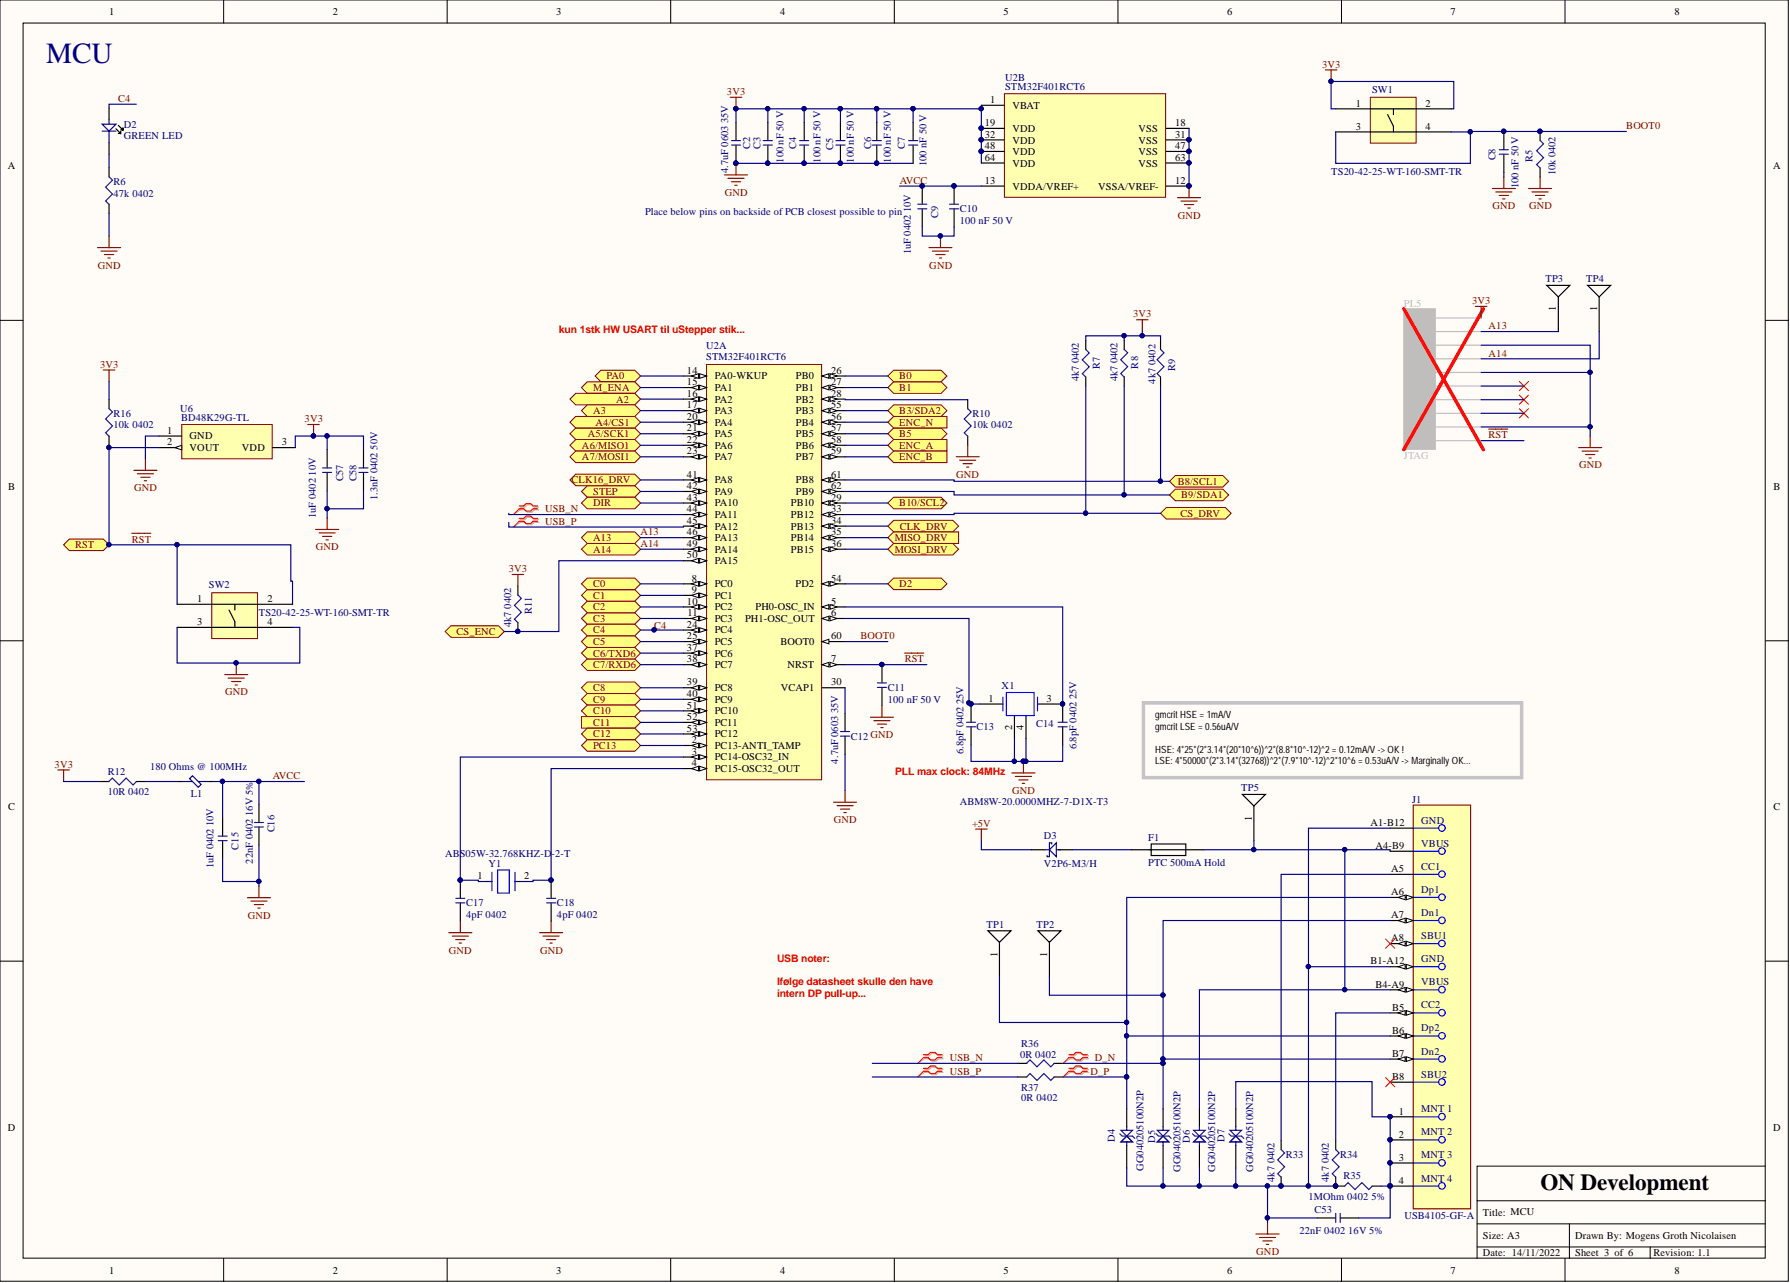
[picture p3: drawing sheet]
<svg xmlns="http://www.w3.org/2000/svg" width="393mm" height="282mm" viewBox="0 0 393 282" stroke-linecap="round" stroke-linejoin="round" font-family="sans-serif">
<defs><g id="words">
<text font-size="6.4" fill="#000080" x="10.1" y="13.9">MCU</text>
<text font-size="5.1" x="338.5" y="261.4">ON Development</text>
<g font-size="2.3">
<text x="24" y="3.3">1</text>
<text x="73.1" y="3.3">2</text>
<text x="122.2" y="3.3">3</text>
<text x="171.4" y="3.3">4</text>
<text x="220.5" y="3.3">5</text>
<text x="269.6" y="3.3">6</text>
<text x="318.8" y="3.3">7</text>
<text x="367.9" y="3.3">8</text>
<text x="217.6" y="22.7">1</text>
<text x="222.5" y="23.9">VBAT</text>
<text x="298" y="23.4">1</text>
<text x="313.3" y="23.4">2</text>
<text x="216.4" y="27.7">19</text>
<text x="222.5" y="29">VDD</text>
<text x="250.2" y="29">VSS</text>
<text x="258.2" y="27.7">18</text>
<text x="298" y="28.5">3</text>
<text x="313.3" y="28.5">4</text>
<text x="216.4" y="30.3">32</text>
<text x="216.4" y="32.8">48</text>
<text x="216.4" y="35.3">64</text>
<text x="222.5" y="31.5">VDD</text>
<text x="222.5" y="34.1">VDD</text>
<text x="250.2" y="31.5">VSS</text>
<text x="250.2" y="34.1">VSS</text>
<text x="258.2" y="30.3">31</text>
<text x="258.2" y="32.8">47</text>
<text x="258.2" y="35.3">63</text>
<text x="1.7" y="37.2">A</text>
<text x="216.4" y="40.4">13</text>
<text x="222.5" y="41.7">VDDA/VREF+</text>
<text x="222.5" y="36.6">VDD</text>
<text x="241.3" y="41.7">VSSA/VREF-</text>
<text x="250.2" y="36.6">VSS</text>
<text x="258.2" y="40.4">12</text>
<text x="389.7" y="37.2">A</text>
<text x="341.9" y="68.4" transform="rotate(-90 341.9 68.4)">1</text>
<text x="351" y="68.4" transform="rotate(-90 351 68.4)">1</text>
<text x="151" y="82.1">14</text>
<text x="157.1" y="83.4">PA0-WKUP</text>
<text x="174.9" y="83.4">PB0</text>
<text x="182.7" y="82.1">26</text>
<text x="151" y="84.6">15</text>
<text x="151" y="87.2">16</text>
<text x="151" y="89.7">17</text>
<text x="157.1" y="85.9">PA1</text>
<text x="157.1" y="88.4">PA2</text>
<text x="174.9" y="85.9">PB1</text>
<text x="174.9" y="88.4">PB2</text>
<text x="182.7" y="84.6">27</text>
<text x="182.7" y="87.2">28</text>
<text x="182.7" y="89.7">55</text>
<text x="36.8" y="95.3">1</text>
<text x="151" y="92.2">20</text>
<text x="151" y="94.8">21</text>
<text x="157.1" y="91">PA3</text>
<text x="157.1" y="93.5">PA4</text>
<text x="174.9" y="91">PB3</text>
<text x="174.9" y="93.5">PB4</text>
<text x="182.7" y="92.2">56</text>
<text x="182.7" y="94.8">57</text>
<text x="36.8" y="97.8">2</text>
<text x="41.7" y="96.6">GND</text>
<text x="41.7" y="99.1">VOUT</text>
<text x="53.2" y="99.1">VDD</text>
<text x="62" y="97.8">3</text>
<text x="151" y="97.3">22</text>
<text x="151" y="99.9">23</text>
<text x="157.1" y="96">PA5</text>
<text x="157.1" y="98.6">PA6</text>
<text x="157.1" y="101.1">PA7</text>
<text x="174.9" y="96">PB5</text>
<text x="174.9" y="98.6">PB6</text>
<text x="174.9" y="101.1">PB7</text>
<text x="182.7" y="97.3">58</text>
<text x="182.7" y="99.9">59</text>
<text x="1.8" y="107.6">B</text>
<text x="151" y="104.9">41</text>
<text x="151" y="107.5">42</text>
<text x="157.1" y="106.2">PA8</text>
<text x="174.9" y="106.2">PB8</text>
<text x="182.7" y="104.9">61</text>
<text x="182.7" y="107.5">62</text>
<text x="389.8" y="107.6">B</text>
<text x="151" y="110">43</text>
<text x="151" y="112.5">44</text>
<text x="157.1" y="108.7">PA9</text>
<text x="157.1" y="111.3">PA10</text>
<text x="157.1" y="113.8">PA11</text>
<text x="173.8" y="111.3">PB10</text>
<text x="173.8" y="113.8">PB12</text>
<text x="174.9" y="108.7">PB9</text>
<text x="182.7" y="110">29</text>
<text x="182.7" y="112.5">33</text>
<text x="151" y="115.1">45</text>
<text x="151" y="117.6">46</text>
<text x="157.1" y="116.3">PA12</text>
<text x="157.1" y="118.9">PA13</text>
<text x="173.8" y="116.3">PB13</text>
<text x="173.8" y="118.9">PB14</text>
<text x="182.7" y="115.1">34</text>
<text x="182.7" y="117.6">35</text>
<text x="151" y="120.1">49</text>
<text x="151" y="122.7">50</text>
<text x="157.1" y="121.4">PA14</text>
<text x="157.1" y="123.9">PA15</text>
<text x="173.8" y="121.4">PB15</text>
<text x="182.7" y="120.1">36</text>
<text x="152.1" y="127.8">8</text>
<text x="152.1" y="130.3">9</text>
<text x="157.1" y="129">PC0</text>
<text x="157.1" y="131.6">PC1</text>
<text x="174.8" y="129">PD2</text>
<text x="182.7" y="127.8">54</text>
<text x="43.4" y="132.2">1</text>
<text x="43.4" y="137.3">3</text>
<text x="58.7" y="132.2">2</text>
<text x="58.7" y="137.3">4</text>
<text x="151" y="132.8">10</text>
<text x="151" y="137.9">24</text>
<text x="151" y="135.4">11</text>
<text x="157.1" y="134.1">PC2</text>
<text x="157.1" y="136.6">PC3</text>
<text x="163.7" y="136.6">PH1-OSC_OUT</text>
<text x="166" y="134.1">PH0-OSC_IN</text>
<text x="182.7" y="132.8">5</text>
<text x="182.7" y="135.4">6</text>
<text x="151" y="140.4">25</text>
<text x="151" y="143">37</text>
<text x="157.1" y="139.2">PC4</text>
<text x="157.1" y="141.7">PC5</text>
<text x="171.5" y="141.7">BOOT0</text>
<text x="182.7" y="140.4">60</text>
<text x="151" y="145.5">38</text>
<text x="157.1" y="144.2">PC6</text>
<text x="157.1" y="146.8">PC7</text>
<text x="173" y="146.8">NRST</text>
<text x="182.7" y="145.5">7</text>
<text x="151" y="150.6">39</text>
<text x="151" y="153.1">40</text>
<text x="151" y="155.7">51</text>
<text x="157.1" y="151.9">PC8</text>
<text x="157.1" y="154.4">PC9</text>
<text x="171.6" y="151.9">VCAP1</text>
<text x="182.7" y="150.6">30</text>
<text x="217.2" y="154.2">1</text>
<text x="230" y="154.2">3</text>
<text x="151" y="158.2">52</text>
<text x="151" y="160.7">53</text>
<text x="157.1" y="156.9">PC10</text>
<text x="157.1" y="159.5">PC11</text>
<text x="157.1" y="162">PC12</text>
<text x="222.4" y="160.4" transform="rotate(-90 222.4 160.4)">2</text>
<text x="224.9" y="160.4" transform="rotate(-90 224.9 160.4)">4</text>
<text x="152.1" y="163.3">2</text>
<text x="152.1" y="165.8">3</text>
<text x="157.1" y="164.5">PC13-ANTI_TAMP</text>
<text x="157.1" y="167.1">PC14-OSC32_IN</text>
<text x="152.1" y="168.3">4</text>
<text x="157.1" y="169.6">PC15-OSC32_OUT</text>
<text x="1.8" y="178">C</text>
<text x="389.8" y="178">C</text>
<text x="275.1" y="180.3" transform="rotate(-90 275.1 180.3)">1</text>
<text x="301.2" y="181.4">A1-B12</text>
<text x="302.3" y="186.5">A4-B9</text>
<text x="305.7" y="191.6">A5</text>
<text x="104.9" y="193.2">1</text>
<text x="115.2" y="193.2">2</text>
<text x="305.7" y="196.7">A6</text>
<text x="305.7" y="201.7">A7</text>
<text x="305.7" y="206.8">A8</text>
<text x="219.2" y="210.2" transform="rotate(-90 219.2 210.2)">1</text>
<text x="230.1" y="210.2" transform="rotate(-90 230.1 210.2)">1</text>
<text x="301.2" y="211.9">B1-A12</text>
<text x="302.3" y="217">B4-A9</text>
<text x="305.9" y="222">B5</text>
<text x="305.9" y="227.1">B6</text>
<text x="305.9" y="232.2">B7</text>
<text x="305.9" y="237.3">B8</text>
<text x="307.4" y="244.9">1</text>
<text x="1.7" y="248.4">D</text>
<text x="307.4" y="249.9">2</text>
<text x="389.7" y="248.4">D</text>
<text x="307.4" y="255">3</text>
<text x="307.4" y="260.1">4</text>
<text x="325.9" y="267.1">Title: MCU</text>
<text x="325.9" y="272.2">Size: A3</text>
<text x="325.9" y="276">Date: 14/11/2022</text>
<text x="346.1" y="276">Sheet 3 of 6</text>
<text x="346.1" y="272.2">Drawn By: Mogens Groth Nicolaisen</text>
<text x="363.4" y="276">Revision: 1.1</text>
<text x="24" y="279.8">1</text>
<text x="73.1" y="279.8">2</text>
<text x="122.2" y="279.8">3</text>
<text x="171.4" y="279.8">4</text>
<text x="220.5" y="279.8">5</text>
<text x="269.6" y="279.8">6</text>
<text x="318.8" y="279.8">7</text>
<text x="367.9" y="279.8">8</text>
</g>
<g font-size="2.3" fill="#000080">
<text x="220.9" y="17.7">U2B</text>
<text x="220.9" y="19.8">STM32F401RCT6</text>
<text x="301.5" y="20.4">SW1</text>
<text x="27.2" y="28.1">D2</text>
<text x="160" y="27" transform="rotate(-90 160 27)">35V</text>
<text x="27.2" y="30.6">GREEN LED</text>
<text x="164.8" y="32.7" transform="rotate(-90 164.8 32.7)">C2</text>
<text x="167.1" y="32.7" transform="rotate(-90 167.1 32.7)">C3</text>
<text x="172.2" y="35.8" transform="rotate(-90 172.2 35.8)">100 nF 50 V</text>
<text x="175" y="32.7" transform="rotate(-90 175 32.7)">C4</text>
<text x="180.3" y="35.8" transform="rotate(-90 180.3 35.8)">100 nF 50 V</text>
<text x="183.1" y="33" transform="rotate(-90 183.1 33)">C5</text>
<text x="187.6" y="35.8" transform="rotate(-90 187.6 35.8)">100 nF 50 V</text>
<text x="191.5" y="32.7" transform="rotate(-90 191.5 32.7)">C6</text>
<text x="195.8" y="35.8" transform="rotate(-90 195.8 35.8)">100 nF 50 V</text>
<text x="198.8" y="32.7" transform="rotate(-90 198.8 32.7)">C7</text>
<text x="328.6" y="35.3" transform="rotate(-90 328.6 35.3)">C8</text>
<text x="336.8" y="35.5" transform="rotate(-90 336.8 35.5)">R5</text>
<text x="24.9" y="40.7">R6</text>
<text x="160" y="38" transform="rotate(-90 160 38)">4.7uF 0603</text>
<text x="203.6" y="36.5" transform="rotate(-90 203.6 36.5)">100 nF 50 V</text>
<text x="292.5" y="38.4">TS20-42-25-WT-160-SMT-TR</text>
<text x="333.7" y="41.3" transform="rotate(-90 333.7 41.3)">100 nF 50 V</text>
<text x="341.8" y="38.5" transform="rotate(-90 341.8 38.5)">10k 0402</text>
<text x="24.9" y="43.2">47k 0402</text>
<text x="141.8" y="47.3">Place below pins on backside of PCB closest possible to pin</text>
<text x="200.2" y="46.6" transform="rotate(-90 200.2 46.6)">10V</text>
<text x="206.2" y="47.8" transform="rotate(-90 206.2 47.8)">C9</text>
<text x="210.9" y="46.7">C10</text>
<text x="210.9" y="49.2">100 nF 50 V</text>
<text x="200.2" y="55.9" transform="rotate(-90 200.2 55.9)">1uF 0402</text>
<text x="339.6" y="62">TP3</text>
<text x="348.6" y="62">TP4</text>
<text x="155.2" y="76.6">U2A</text>
<text x="155.2" y="79.1">STM32F401RCT6</text>
<text x="237.1" y="83.8" transform="rotate(-90 237.1 83.8)">4k7</text>
<text x="237.1" y="79.8" transform="rotate(-90 237.1 79.8)">0402</text>
<text x="241.7" y="81" transform="rotate(-90 241.7 81)">R7</text>
<text x="245.6" y="83.8" transform="rotate(-90 245.6 83.8)">4k7</text>
<text x="245.6" y="79.8" transform="rotate(-90 245.6 79.8)">0402</text>
<text x="250.1" y="81" transform="rotate(-90 250.1 81)">R8</text>
<text x="253.9" y="80.2" transform="rotate(-90 253.9 80.2)">0402</text>
<text x="258.2" y="81.5" transform="rotate(-90 258.2 81.5)">R9</text>
<text x="253.9" y="84.3" transform="rotate(-90 253.9 84.3)">4k7</text>
<text x="24.9" y="91.6">R16</text>
<text x="24.9" y="94.1">10k 0402</text>
<text x="39.6" y="90.5">U6</text>
<text x="39.8" y="92.6">BD48K29G-TL</text>
<text x="213.7" y="91.6">R10</text>
<text x="213.7" y="94.1">10k 0402</text>
<text x="82.9" y="98.8" transform="rotate(-90 82.9 98.8)">50V</text>
<text x="69.4" y="104.5" transform="rotate(-90 69.4 104.5)">10V</text>
<text x="75.4" y="105.8" transform="rotate(-90 75.4 105.8)">C57</text>
<text x="78.4" y="105.8" transform="rotate(-90 78.4 105.8)">C58</text>
<text x="69.4" y="113.8" transform="rotate(-90 69.4 113.8)">1uF 0402</text>
<text x="82.9" y="109.8" transform="rotate(-90 82.9 109.8)">1.3nF 0402</text>
<text x="45.9" y="129.3">SW2</text>
<text x="56.9" y="135.3">TS20-42-25-WT-160-SMT-TR</text>
<text x="112.3" y="137.7" transform="rotate(-90 112.3 137.7)">4k7</text>
<text x="112.3" y="133.8" transform="rotate(-90 112.3 133.8)">0402</text>
<text x="116.9" y="134.9" transform="rotate(-90 116.9 134.9)">R11</text>
<text x="195.1" y="151.9">C11</text>
<text x="195.1" y="154.4">100 nF 50 V</text>
<text x="211.7" y="154.6" transform="rotate(-90 211.7 154.6)">25V</text>
<text x="220.1" y="151.4">X1</text>
<text x="236.6" y="153.6" transform="rotate(-90 236.6 153.6)">25V</text>
<text x="184.2" y="156.7" transform="rotate(-90 184.2 156.7)">35V</text>
<text x="214.6" y="160.5">C13</text>
<text x="227.7" y="159.8">C14</text>
<text x="184.2" y="167.7" transform="rotate(-90 184.2 167.7)">4.7uF 0603</text>
<text x="187" y="162.5">C12 GND</text>
<text x="211.7" y="165.6" transform="rotate(-90 211.7 165.6)">6.8pF 0402</text>
<text x="236.6" y="164.6" transform="rotate(-90 236.6 164.6)">6.8pF 0402</text>
<text x="23.7" y="170.2">R12</text>
<text x="33" y="169.2">180 Ohms @ 100MHz</text>
<text x="272.8" y="173.8">TP5</text>
<text x="23.7" y="174.8">10R 0402</text>
<text x="41.9" y="175.2">L1</text>
<text x="55.5" y="179.2" transform="rotate(-90 55.5 179.2)">16V 5%</text>
<text x="210.9" y="176.8">ABM8W-20.0000MHZ-7-D1X-T3</text>
<text x="310.3" y="176.4">J1</text>
<text x="46.9" y="181.4" transform="rotate(-90 46.9 181.4)">10V</text>
<text x="60.4" y="182.9" transform="rotate(-90 60.4 182.9)">C16</text>
<text x="229.4" y="184.4">D3</text>
<text x="252.3" y="184.7">F1</text>
<text x="312.3" y="180.9">GND</text>
<text x="46.9" y="190.7" transform="rotate(-90 46.9 190.7)">1uF 0402</text>
<text x="52.4" y="186.7" transform="rotate(-90 52.4 186.7)">C15</text>
<text x="55.5" y="189.7" transform="rotate(-90 55.5 189.7)">22nF 0402</text>
<text x="97.8" y="188.2">ABS05W-32.768KHZ-D</text>
<text x="107.3" y="190.4">Y1</text>
<text x="121.2" y="188.2">-2-T</text>
<text x="229.4" y="190.5">V2P6-M3/H</text>
<text x="252.3" y="190.2">PTC 500mA Hold</text>
<text x="312.3" y="186">VBUS</text>
<text x="312.3" y="191.1">CC1</text>
<text x="312.3" y="196.2">Dp1</text>
<text x="102.4" y="199.1">C17</text>
<text x="102.4" y="201.7">4pF 0402</text>
<text x="122.4" y="199.1">C18</text>
<text x="122.4" y="201.7">4pF 0402</text>
<text x="216.8" y="203.8">TP1</text>
<text x="227.8" y="203.8">TP2</text>
<text x="312.3" y="201.2">Dn1</text>
<text x="312.3" y="206.3">SBU1</text>
<text x="312.3" y="211.4">GND</text>
<text x="312.3" y="216.5">VBUS</text>
<text x="312.3" y="221.5">CC2</text>
<text x="312.3" y="226.6">Dp2</text>
<text x="224.2" y="232.3">0R 0402</text>
<text x="224.4" y="230.1">R36</text>
<text x="312.3" y="231.7">Dn2</text>
<text x="224.4" y="239.7">R37</text>
<text x="312.3" y="236.7">SBU2</text>
<text x="224.4" y="242">0R 0402</text>
<text x="312.3" y="244.4">MNT 1</text>
<text x="245" y="250.9" transform="rotate(-90 245 250.9)">D4</text>
<text x="253.8" y="251.1" transform="rotate(-90 253.8 251.1)">D5</text>
<text x="261.4" y="251.1" transform="rotate(-90 261.4 251.1)">D6</text>
<text x="269" y="250.9" transform="rotate(-90 269 250.9)">D7</text>
<text x="312.3" y="249.4">MNT 2</text>
<text x="251.3" y="257.2" transform="rotate(-90 251.3 257.2)">GG040205100N2P</text>
<text x="259.4" y="257.5" transform="rotate(-90 259.4 257.5)">GG040205100N2P</text>
<text x="267" y="257.5" transform="rotate(-90 267 257.5)">GG040205100N2P</text>
<text x="275.4" y="257.5" transform="rotate(-90 275.4 257.5)">GG040205100N2P</text>
<text x="280" y="255.6" transform="rotate(-90 280 255.6)">0402</text>
<text x="282.6" y="254.4">R33</text>
<text x="292" y="255.6" transform="rotate(-90 292 255.6)">0402</text>
<text x="294.5" y="254.4">R34</text>
<text x="312.3" y="254.5">MNT 3</text>
<text x="280" y="259.6" transform="rotate(-90 280 259.6)">4k7</text>
<text x="287.6" y="263.5">1MOhm 0402</text>
<text x="292" y="259.6" transform="rotate(-90 292 259.6)">4k7</text>
<text x="295.3" y="259.1">R35</text>
<text x="301.4" y="263.5">5%</text>
<text x="312.3" y="259.6">MNT 4</text>
<text x="288.8" y="266.6">C53</text>
<text x="308.6" y="267.9">USB4105-GF-A</text>
<text x="285.5" y="271.2">22nF 0402</text>
<text x="296.3" y="271.2">16V 5%</text>
</g>
<g font-size="2.3" fill="#800000">
<text x="290.5" y="14.9">3V3</text>
<text x="25.9" y="22.4">C4</text>
<text x="159.8" y="20.9">3V3</text>
<text x="357.4" y="28.4">BOOT0</text>
<text x="197.7" y="40.4">AVCC</text>
<text x="159.2" y="43">GND</text>
<text x="328" y="46">GND</text>
<text x="336" y="46">GND</text>
<text x="258.8" y="48">GND</text>
<text x="21.5" y="59">GND</text>
<text x="204.2" y="59">GND</text>
<text x="249" y="69.7">3V3</text>
<text x="323.5" y="66.8">3V3</text>
<text x="327.1" y="72.4">A13</text>
<text x="22" y="80.8">3V3</text>
<text x="133.3" y="83.4">PA0</text>
<text x="197.6" y="83.4">B0</text>
<text x="327.1" y="78.4">A14</text>
<text x="130.3" y="85.9">M_ENA</text>
<text x="135.4" y="88.4">A2</text>
<text x="197.6" y="85.9">B1</text>
<text x="66.9" y="92.7">3V3</text>
<text x="130.3" y="91">A3</text>
<text x="130.8" y="93.5">A4/CS1</text>
<text x="197.6" y="91">B3/SDA2</text>
<text x="197.6" y="93.5">ENC_N</text>
<text x="127.9" y="98.6">A6/MISO1</text>
<text x="127.9" y="101.1">A7/MOSI1</text>
<text x="129.2" y="96">A5/SCK1</text>
<text x="197.6" y="96">B5</text>
<text x="197.6" y="98.6">ENC_A</text>
<text x="197.6" y="101.1">ENC_B</text>
<text x="327.1" y="96.3">RST</text>
<text x="29.5" y="107.9">GND</text>
<text x="125.6" y="106.2">CLK16_DRV</text>
<text x="210.1" y="104.9">GND</text>
<text x="258.8" y="106.5">B8/SCL1</text>
<text x="347" y="102.9">GND</text>
<text x="119.8" y="112.5">USB_N</text>
<text x="130.3" y="108.7">STEP</text>
<text x="130.3" y="111.3">DIR</text>
<text x="197.6" y="111.3">B10/SCL2</text>
<text x="259.4" y="113.5">CS_DRV</text>
<text x="259.6" y="109.5">B9/SDA1</text>
<text x="29" y="119.2">RST</text>
<text x="119.8" y="115.3">USB_P</text>
<text x="130.3" y="118.9">A13</text>
<text x="140.7" y="117.6">A13</text>
<text x="196.6" y="118.9">MISO_DRV</text>
<text x="197.7" y="116.3">CLK_DRV</text>
<text x="16.5" y="120.5">RST</text>
<text x="69.4" y="120.9">GND</text>
<text x="111.8" y="125.7">3V3</text>
<text x="130.3" y="121.4">A14</text>
<text x="140.7" y="120.1">A14</text>
<text x="196.6" y="121.4">MOSI_DRV</text>
<text x="130.3" y="131.6">C1</text>
<text x="130.3" y="129">C0</text>
<text x="197.6" y="129">D2</text>
<text x="130.3" y="136.6">C3</text>
<text x="130.3" y="134.1">C2</text>
<text x="100.3" y="139.5">CS_ENC</text>
<text x="130.3" y="141.7">C5</text>
<text x="130.3" y="139.2">C4</text>
<text x="143.8" y="138.2">C4</text>
<text x="189.1" y="140.4">BOOT0</text>
<text x="130.3" y="146.8">C7/RXD6</text>
<text x="130.3" y="144.2">C6/TXD6</text>
<text x="198.8" y="145.5">RST</text>
<text x="49.4" y="152.8">GND</text>
<text x="130.3" y="151.9">C8</text>
<text x="130.3" y="154.4">C9</text>
<text x="130.3" y="156.9">C10</text>
<text x="130.3" y="159.5">C11</text>
<text x="130.3" y="162">C12</text>
<text x="130.3" y="164.5">PC13</text>
<text x="12" y="168.7">3V3</text>
<text x="59.9" y="171.2">AVCC</text>
<text x="222.4" y="174.4">GND</text>
<text x="183.3" y="180.9">GND</text>
<text x="213.6" y="181.6">+5V</text>
<text x="54.4" y="201.8">GND</text>
<text x="98.6" y="209.5">GND</text>
<text x="118.7" y="209.5">GND</text>
<text x="208.7" y="233.1">USB_N</text>
<text x="240.6" y="233.1">D_N</text>
<text x="208.7" y="236.2">USB_P</text>
<text x="239.6" y="236.2">D_P</text>
<text x="276.1" y="275.7">GND</text>
</g>
<g font-size="2.3" fill="#bfbebc">
<text x="308.5" y="67.4">PL5</text>
<text x="312.6" y="76.6">3</text>
<text x="312.6" y="73.6">2</text>
<text x="312.6" y="79.6">4</text>
<text x="312.6" y="88.6">7</text>
<text x="312.6" y="91.6">8</text>
<text x="308.5" y="100.9">JTAG</text>
</g>
<g font-size="2.3" fill="#f00">
<text x="122.8" y="73.1">kun 1stk HW USART til uStepper stik...</text>
<text x="196.7" y="170.2">PLL max clock: 84MHz</text>
<text x="170.7" y="211.4">USB noter:</text>
<text x="170.7" y="216.5">Ifølge datasheet skulle den have</text>
<text x="170.7" y="219">intern DP pull-up...</text>
</g>
<g font-size="2.2">
<text x="253.8" y="157.8">gmcrit HSE =1mA/V</text>
<text x="253.8" y="160.3">gmcrit LSE =0.56uA/V</text>
<text x="253.8" y="165.4">HSE: 4*25*(2*3.14*(20*10^6))^2*(8.8*10^-12)^2 =0.12mA/V -&gt; OK !</text>
<text x="253.8" y="167.9">LSE: 4*50000*(2*3.14*(32768))^2*(7.9*10^-12)^2*10^6 = 0.53uA/V -&gt;MarginallyOK...</text>
</g>
</g></defs>
<g fill="#fffcf8" stroke="#000" stroke-width=".22">
<path d="M0 0h393v281.5h-393z"/>
<path d="M5.1 5.1h382.8v271.3h-382.8z"/>
</g>
<g fill="none" stroke="#000" stroke-width=".22">
<path d="M49.1 0v5.1M98.3 0v5.1M147.4 0v5.1M196.5 0v5.1M245.7 0v5.1M294.8 0v5.1M343.9 0v5.1M0 70.4h5.1M388 70.4h5M0 140.8h5.1M388 140.8h5M0 211.2h5.1"/>
<path d="M388 211.2h5M388 256.2h-63.4v7.6M49.1 276.5v5.1M98.3 276.5v5.1M147.4 276.5v5.1M196.5 276.5v5.1M245.7 276.5v5.1M294.8 276.5v5.1M324.6 268.9h63.4M324.6 273.9h63.4M343.9 276.5v5.1M344.9 268.9v7.6"/>
<path d="M362.6 273.9v2.6M388 263.8h-63.4v12.7"/>
</g>
<path d="M21.4 54.4h5.1M22.2 55.2h3.5M22.9 55.9h2.1M23.7 56.7h.5M24 51.9v2.5" fill="none" stroke="#800000" stroke-width=".25"/>
<path d="M22.4 27.3h3.1l-1.5 1.5zM22.4 28.8h3.1M24 26.3v1M24 28.8v2.5" fill="none" stroke="#0c0087" stroke-width=".25"/>
<path d="M24 23.7v2.6M24 31.3v2.6M24 36.9v2M25.5 28.3l1 1v-.5v.5h-.5M26 27.5l1 1.1v-.6v.6h-.5M24 44.9v2" fill="none" stroke="#000" stroke-width=".25"/>
<path d="M24 38.9l.7 .7-1.5 1.5 1.5 1.5-1.5 1.6 .8 .7" fill="none" stroke="#30007b" stroke-width=".25"/>
<path d="M155.3 80.1h25.2v91.2h-25.2z" fill="#ffffb0" stroke="#800000" stroke-width=".22"/>
<path d="M150.2 82.6h5.1" fill="none" stroke="#000" stroke-width=".25"/>
<path d="M153.7 82.1l1.6 .5-1.6 .5z" fill="#fffcf8"/>
<path d="M153.7 82.1l1.6 .5-1.6 .5z" fill="none" stroke="#000" stroke-width=".22"/>
<path d="M152 82.6l1.5-.5v1z" fill="#fffcf8"/>
<path d="M152 82.6l1.5-.5v1z" fill="none" stroke="#000" stroke-width=".22"/>
<path d="M150.2 85.1h5.1" fill="none" stroke="#000" stroke-width=".25"/>
<path d="M153.7 84.6l1.6 .5-1.6 .6z" fill="#fffcf8"/>
<path d="M153.7 84.6l1.6 .5-1.6 .6z" fill="none" stroke="#000" stroke-width=".22"/>
<path d="M152 85.1l1.5-.5v1.1z" fill="#fffcf8"/>
<path d="M152 85.1l1.5-.5v1.1z" fill="none" stroke="#000" stroke-width=".22"/>
<path d="M150.2 87.7h5.1" fill="none" stroke="#000" stroke-width=".25"/>
<path d="M153.7 87.2l1.6 .5-1.6 .5z" fill="#fffcf8"/>
<path d="M153.7 87.2l1.6 .5-1.6 .5z" fill="none" stroke="#000" stroke-width=".22"/>
<path d="M152 87.7l1.5-.5v1z" fill="#fffcf8"/>
<path d="M152 87.7l1.5-.5v1z" fill="none" stroke="#000" stroke-width=".22"/>
<path d="M150.2 90.2h5.1" fill="none" stroke="#000" stroke-width=".25"/>
<path d="M153.7 89.7l1.6 .5-1.6 .5z" fill="#fffcf8"/>
<path d="M153.7 89.7l1.6 .5-1.6 .5z" fill="none" stroke="#000" stroke-width=".22"/>
<path d="M152 90.2l1.5-.5v1z" fill="#fffcf8"/>
<path d="M152 90.2l1.5-.5v1z" fill="none" stroke="#000" stroke-width=".22"/>
<path d="M150.2 92.8h5.1" fill="none" stroke="#000" stroke-width=".25"/>
<path d="M153.7 92.2l1.6 .6-1.6 .5z" fill="#fffcf8"/>
<path d="M153.7 92.2l1.6 .6-1.6 .5z" fill="none" stroke="#000" stroke-width=".22"/>
<path d="M152 92.8l1.5-.6v1.1z" fill="#fffcf8"/>
<path d="M152 92.8l1.5-.6v1.1z" fill="none" stroke="#000" stroke-width=".22"/>
<path d="M150.2 95.3h5.1" fill="none" stroke="#000" stroke-width=".25"/>
<path d="M153.7 94.8l1.6 .5-1.6 .5z" fill="#fffcf8"/>
<path d="M153.7 94.8l1.6 .5-1.6 .5z" fill="none" stroke="#000" stroke-width=".22"/>
<path d="M152 95.3l1.5-.5v1z" fill="#fffcf8"/>
<path d="M152 95.3l1.5-.5v1z" fill="none" stroke="#000" stroke-width=".22"/>
<path d="M150.2 97.8h5.1" fill="none" stroke="#000" stroke-width=".25"/>
<path d="M153.7 97.3l1.6 .5-1.6 .5z" fill="#fffcf8"/>
<path d="M153.7 97.3l1.6 .5-1.6 .5z" fill="none" stroke="#000" stroke-width=".22"/>
<path d="M152 97.8l1.5-.5v1z" fill="#fffcf8"/>
<path d="M152 97.8l1.5-.5v1z" fill="none" stroke="#000" stroke-width=".22"/>
<path d="M150.2 100.4h5.1" fill="none" stroke="#000" stroke-width=".25"/>
<path d="M153.7 99.9l1.6 .5-1.6 .5z" fill="#fffcf8"/>
<path d="M153.7 99.9l1.6 .5-1.6 .5z" fill="none" stroke="#000" stroke-width=".22"/>
<path d="M152 100.4l1.5-.5v1z" fill="#fffcf8"/>
<path d="M152 100.4l1.5-.5v1z" fill="none" stroke="#000" stroke-width=".22"/>
<path d="M180.6 82.6h5.1" fill="none" stroke="#000" stroke-width=".25"/>
<path d="M180.6 82.6l1.5-.5v1z" fill="#fffcf8"/>
<path d="M180.6 82.6l1.5-.5v1z" fill="none" stroke="#000" stroke-width=".22"/>
<path d="M182.4 82.1l1.5 .5-1.5 .5z" fill="#fffcf8"/>
<path d="M182.4 82.1l1.5 .5-1.5 .5z" fill="none" stroke="#000" stroke-width=".22"/>
<path d="M180.6 85.1h5.1" fill="none" stroke="#000" stroke-width=".25"/>
<path d="M180.6 85.1l1.5-.5v1.1z" fill="#fffcf8"/>
<path d="M180.6 85.1l1.5-.5v1.1z" fill="none" stroke="#000" stroke-width=".22"/>
<path d="M182.4 84.6l1.5 .5-1.5 .6z" fill="#fffcf8"/>
<path d="M182.4 84.6l1.5 .5-1.5 .6z" fill="none" stroke="#000" stroke-width=".22"/>
<path d="M180.6 87.7h5.1" fill="none" stroke="#000" stroke-width=".25"/>
<path d="M180.6 87.7l1.5-.5v1z" fill="#fffcf8"/>
<path d="M180.6 87.7l1.5-.5v1z" fill="none" stroke="#000" stroke-width=".22"/>
<path d="M182.4 87.2l1.5 .5-1.5 .5z" fill="#fffcf8"/>
<path d="M182.4 87.2l1.5 .5-1.5 .5z" fill="none" stroke="#000" stroke-width=".22"/>
<path d="M180.6 110.5h5.1" fill="none" stroke="#000" stroke-width=".25"/>
<path d="M180.6 110.5l1.5-.5v1z" fill="#fffcf8"/>
<path d="M180.6 110.5l1.5-.5v1z" fill="none" stroke="#000" stroke-width=".22"/>
<path d="M182.4 110l1.5 .5-1.5 .5z" fill="#fffcf8"/>
<path d="M182.4 110l1.5 .5-1.5 .5z" fill="none" stroke="#000" stroke-width=".22"/>
<path d="M180.6 113h5.1" fill="none" stroke="#000" stroke-width=".25"/>
<path d="M180.6 113l1.5-.5v1.1z" fill="#fffcf8"/>
<path d="M180.6 113l1.5-.5v1.1z" fill="none" stroke="#000" stroke-width=".22"/>
<path d="M182.4 112.5l1.5 .5-1.5 .6z" fill="#fffcf8"/>
<path d="M182.4 112.5l1.5 .5-1.5 .6z" fill="none" stroke="#000" stroke-width=".22"/>
<path d="M180.6 115.6h5.1" fill="none" stroke="#000" stroke-width=".25"/>
<path d="M180.6 115.6l1.5-.5v1z" fill="#fffcf8"/>
<path d="M180.6 115.6l1.5-.5v1z" fill="none" stroke="#000" stroke-width=".22"/>
<path d="M182.4 115.1l1.5 .5-1.5 .5z" fill="#fffcf8"/>
<path d="M182.4 115.1l1.5 .5-1.5 .5z" fill="none" stroke="#000" stroke-width=".22"/>
<path d="M180.6 118.1h5.1" fill="none" stroke="#000" stroke-width=".25"/>
<path d="M180.6 118.1l1.5-.5v1z" fill="#fffcf8"/>
<path d="M180.6 118.1l1.5-.5v1z" fill="none" stroke="#000" stroke-width=".22"/>
<path d="M182.4 117.6l1.5 .5-1.5 .5z" fill="#fffcf8"/>
<path d="M182.4 117.6l1.5 .5-1.5 .5z" fill="none" stroke="#000" stroke-width=".22"/>
<path d="M180.6 120.7h5.1" fill="none" stroke="#000" stroke-width=".25"/>
<path d="M180.6 120.7l1.5-.5v1z" fill="#fffcf8"/>
<path d="M180.6 120.7l1.5-.5v1z" fill="none" stroke="#000" stroke-width=".22"/>
<path d="M182.4 120.2l1.5 .5-1.5 .5z" fill="#fffcf8"/>
<path d="M182.4 120.2l1.5 .5-1.5 .5z" fill="none" stroke="#000" stroke-width=".22"/>
<path d="M150.2 105.4h5.1" fill="none" stroke="#000" stroke-width=".25"/>
<path d="M153.7 104.9l1.6 .5-1.6 .5z" fill="#fffcf8"/>
<path d="M153.7 104.9l1.6 .5-1.6 .5z" fill="none" stroke="#000" stroke-width=".22"/>
<path d="M152 105.4l1.5-.5v1z" fill="#fffcf8"/>
<path d="M152 105.4l1.5-.5v1z" fill="none" stroke="#000" stroke-width=".22"/>
<path d="M150.2 108h5.1" fill="none" stroke="#000" stroke-width=".25"/>
<path d="M153.7 107.5l1.6 .5-1.6 .5z" fill="#fffcf8"/>
<path d="M153.7 107.5l1.6 .5-1.6 .5z" fill="none" stroke="#000" stroke-width=".22"/>
<path d="M152 108l1.5-.5v1z" fill="#fffcf8"/>
<path d="M152 108l1.5-.5v1z" fill="none" stroke="#000" stroke-width=".22"/>
<path d="M150.2 110.5h5.1" fill="none" stroke="#000" stroke-width=".25"/>
<path d="M153.7 110l1.6 .5-1.6 .5z" fill="#fffcf8"/>
<path d="M153.7 110l1.6 .5-1.6 .5z" fill="none" stroke="#000" stroke-width=".22"/>
<path d="M152 110.5l1.5-.5v1z" fill="#fffcf8"/>
<path d="M152 110.5l1.5-.5v1z" fill="none" stroke="#000" stroke-width=".22"/>
<path d="M150.2 113h5.1" fill="none" stroke="#000" stroke-width=".25"/>
<path d="M153.7 112.5l1.6 .5-1.6 .6z" fill="#fffcf8"/>
<path d="M153.7 112.5l1.6 .5-1.6 .6z" fill="none" stroke="#000" stroke-width=".22"/>
<path d="M152 113l1.5-.5v1.1z" fill="#fffcf8"/>
<path d="M152 113l1.5-.5v1.1z" fill="none" stroke="#000" stroke-width=".22"/>
<path d="M150.2 115.6h5.1" fill="none" stroke="#000" stroke-width=".25"/>
<path d="M153.7 115.1l1.6 .5-1.6 .5z" fill="#fffcf8"/>
<path d="M153.7 115.1l1.6 .5-1.6 .5z" fill="none" stroke="#000" stroke-width=".22"/>
<path d="M152 115.6l1.5-.5v1z" fill="#fffcf8"/>
<path d="M152 115.6l1.5-.5v1z" fill="none" stroke="#000" stroke-width=".22"/>
<path d="M150.2 118.1h5.1" fill="none" stroke="#000" stroke-width=".25"/>
<path d="M153.7 117.6l1.6 .5-1.6 .5z" fill="#fffcf8"/>
<path d="M153.7 117.6l1.6 .5-1.6 .5z" fill="none" stroke="#000" stroke-width=".22"/>
<path d="M152 118.1l1.5-.5v1z" fill="#fffcf8"/>
<path d="M152 118.1l1.5-.5v1z" fill="none" stroke="#000" stroke-width=".22"/>
<path d="M150.2 120.7h5.1" fill="none" stroke="#000" stroke-width=".25"/>
<path d="M153.7 120.2l1.6 .5-1.6 .5z" fill="#fffcf8"/>
<path d="M153.7 120.2l1.6 .5-1.6 .5z" fill="none" stroke="#000" stroke-width=".22"/>
<path d="M152 120.7l1.5-.5v1z" fill="#fffcf8"/>
<path d="M152 120.7l1.5-.5v1z" fill="none" stroke="#000" stroke-width=".22"/>
<path d="M150.2 123.2h5.1" fill="none" stroke="#000" stroke-width=".25"/>
<path d="M153.7 122.7l1.6 .5-1.6 .5z" fill="#fffcf8"/>
<path d="M153.7 122.7l1.6 .5-1.6 .5z" fill="none" stroke="#000" stroke-width=".22"/>
<path d="M152 123.2l1.5-.5v1z" fill="#fffcf8"/>
<path d="M152 123.2l1.5-.5v1z" fill="none" stroke="#000" stroke-width=".22"/>
<path d="M180.6 90.2h5.1" fill="none" stroke="#000" stroke-width=".25"/>
<path d="M180.6 90.2l1.5-.5v1z" fill="#fffcf8"/>
<path d="M180.6 90.2l1.5-.5v1z" fill="none" stroke="#000" stroke-width=".22"/>
<path d="M182.4 89.7l1.5 .5-1.5 .5z" fill="#fffcf8"/>
<path d="M182.4 89.7l1.5 .5-1.5 .5z" fill="none" stroke="#000" stroke-width=".22"/>
<path d="M180.6 92.8h5.1" fill="none" stroke="#000" stroke-width=".25"/>
<path d="M180.6 92.8l1.5-.6v1.1z" fill="#fffcf8"/>
<path d="M180.6 92.8l1.5-.6v1.1z" fill="none" stroke="#000" stroke-width=".22"/>
<path d="M182.4 92.2l1.5 .6-1.5 .5z" fill="#fffcf8"/>
<path d="M182.4 92.2l1.5 .6-1.5 .5z" fill="none" stroke="#000" stroke-width=".22"/>
<path d="M180.6 95.3h5.1" fill="none" stroke="#000" stroke-width=".25"/>
<path d="M180.6 95.3l1.5-.5v1z" fill="#fffcf8"/>
<path d="M180.6 95.3l1.5-.5v1z" fill="none" stroke="#000" stroke-width=".22"/>
<path d="M182.4 94.8l1.5 .5-1.5 .5z" fill="#fffcf8"/>
<path d="M182.4 94.8l1.5 .5-1.5 .5z" fill="none" stroke="#000" stroke-width=".22"/>
<path d="M180.6 97.8h5.1" fill="none" stroke="#000" stroke-width=".25"/>
<path d="M180.6 97.8l1.5-.5v1z" fill="#fffcf8"/>
<path d="M180.6 97.8l1.5-.5v1z" fill="none" stroke="#000" stroke-width=".22"/>
<path d="M182.4 97.3l1.5 .5-1.5 .5z" fill="#fffcf8"/>
<path d="M182.4 97.3l1.5 .5-1.5 .5z" fill="none" stroke="#000" stroke-width=".22"/>
<path d="M180.6 100.4h5.1" fill="none" stroke="#000" stroke-width=".25"/>
<path d="M180.6 100.4l1.5-.5v1z" fill="#fffcf8"/>
<path d="M180.6 100.4l1.5-.5v1z" fill="none" stroke="#000" stroke-width=".22"/>
<path d="M182.4 99.9l1.5 .5-1.5 .5z" fill="#fffcf8"/>
<path d="M182.4 99.9l1.5 .5-1.5 .5z" fill="none" stroke="#000" stroke-width=".22"/>
<path d="M180.6 105.4h5.1" fill="none" stroke="#000" stroke-width=".25"/>
<path d="M180.6 105.4l1.5-.5v1z" fill="#fffcf8"/>
<path d="M180.6 105.4l1.5-.5v1z" fill="none" stroke="#000" stroke-width=".22"/>
<path d="M182.4 104.9l1.5 .5-1.5 .5z" fill="#fffcf8"/>
<path d="M182.4 104.9l1.5 .5-1.5 .5z" fill="none" stroke="#000" stroke-width=".22"/>
<path d="M180.6 108h5.1" fill="none" stroke="#000" stroke-width=".25"/>
<path d="M180.6 108l1.5-.5v1z" fill="#fffcf8"/>
<path d="M180.6 108l1.5-.5v1z" fill="none" stroke="#000" stroke-width=".22"/>
<path d="M182.4 107.5l1.5 .5-1.5 .5z" fill="#fffcf8"/>
<path d="M182.4 107.5l1.5 .5-1.5 .5z" fill="none" stroke="#000" stroke-width=".22"/>
<path d="M150.2 163.8h5.1" fill="none" stroke="#000" stroke-width=".25"/>
<path d="M153.7 163.3l1.6 .5-1.6 .5z" fill="#fffcf8"/>
<path d="M153.7 163.3l1.6 .5-1.6 .5z" fill="none" stroke="#000" stroke-width=".22"/>
<path d="M152 163.8l1.5-.5v1z" fill="#fffcf8"/>
<path d="M152 163.8l1.5-.5v1z" fill="none" stroke="#000" stroke-width=".22"/>
<path d="M150.2 166.3h5.1" fill="none" stroke="#000" stroke-width=".25"/>
<path d="M153.7 165.8l1.6 .5-1.6 .5z" fill="#fffcf8"/>
<path d="M153.7 165.8l1.6 .5-1.6 .5z" fill="none" stroke="#000" stroke-width=".22"/>
<path d="M152 166.3l1.5-.5v1z" fill="#fffcf8"/>
<path d="M152 166.3l1.5-.5v1z" fill="none" stroke="#000" stroke-width=".22"/>
<path d="M150.2 168.9h5.1" fill="none" stroke="#000" stroke-width=".25"/>
<path d="M153.7 168.3l1.6 .6-1.6 .5z" fill="#fffcf8"/>
<path d="M153.7 168.3l1.6 .6-1.6 .5z" fill="none" stroke="#000" stroke-width=".22"/>
<path d="M152 168.9l1.5-.6v1.1z" fill="#fffcf8"/>
<path d="M152 168.9l1.5-.6v1.1z" fill="none" stroke="#000" stroke-width=".22"/>
<path d="M150.2 128.3h5.1" fill="none" stroke="#000" stroke-width=".25"/>
<path d="M153.7 127.8l1.6 .5-1.6 .5z" fill="#fffcf8"/>
<path d="M153.7 127.8l1.6 .5-1.6 .5z" fill="none" stroke="#000" stroke-width=".22"/>
<path d="M152 128.3l1.5-.5v1z" fill="#fffcf8"/>
<path d="M152 128.3l1.5-.5v1z" fill="none" stroke="#000" stroke-width=".22"/>
<path d="M150.2 130.8h5.1" fill="none" stroke="#000" stroke-width=".25"/>
<path d="M153.7 130.3l1.6 .5-1.6 .5z" fill="#fffcf8"/>
<path d="M153.7 130.3l1.6 .5-1.6 .5z" fill="none" stroke="#000" stroke-width=".22"/>
<path d="M152 130.8l1.5-.5v1z" fill="#fffcf8"/>
<path d="M152 130.8l1.5-.5v1z" fill="none" stroke="#000" stroke-width=".22"/>
<path d="M150.2 133.3h5.1" fill="none" stroke="#000" stroke-width=".25"/>
<path d="M153.7 132.8l1.6 .5-1.6 .5z" fill="#fffcf8"/>
<path d="M153.7 132.8l1.6 .5-1.6 .5z" fill="none" stroke="#000" stroke-width=".22"/>
<path d="M152 133.3l1.5-.5v1z" fill="#fffcf8"/>
<path d="M152 133.3l1.5-.5v1z" fill="none" stroke="#000" stroke-width=".22"/>
<path d="M150.2 135.9h5.1" fill="none" stroke="#000" stroke-width=".25"/>
<path d="M153.7 135.4l1.6 .5-1.6 .5z" fill="#fffcf8"/>
<path d="M153.7 135.4l1.6 .5-1.6 .5z" fill="none" stroke="#000" stroke-width=".22"/>
<path d="M152 135.9l1.5-.5v1z" fill="#fffcf8"/>
<path d="M152 135.9l1.5-.5v1z" fill="none" stroke="#000" stroke-width=".22"/>
<path d="M150.2 138.4h5.1" fill="none" stroke="#000" stroke-width=".25"/>
<path d="M153.7 137.9l1.6 .5-1.6 .5z" fill="#fffcf8"/>
<path d="M153.7 137.9l1.6 .5-1.6 .5z" fill="none" stroke="#000" stroke-width=".22"/>
<path d="M152 138.4l1.5-.5v1z" fill="#fffcf8"/>
<path d="M152 138.4l1.5-.5v1z" fill="none" stroke="#000" stroke-width=".22"/>
<path d="M150.2 141h5.1" fill="none" stroke="#000" stroke-width=".25"/>
<path d="M153.7 140.4l1.6 .6-1.6 .5z" fill="#fffcf8"/>
<path d="M153.7 140.4l1.6 .6-1.6 .5z" fill="none" stroke="#000" stroke-width=".22"/>
<path d="M152 141l1.5-.6v1.1z" fill="#fffcf8"/>
<path d="M152 141l1.5-.6v1.1z" fill="none" stroke="#000" stroke-width=".22"/>
<path d="M150.2 143.5h5.1" fill="none" stroke="#000" stroke-width=".25"/>
<path d="M153.7 143l1.6 .5-1.6 .5z" fill="#fffcf8"/>
<path d="M153.7 143l1.6 .5-1.6 .5z" fill="none" stroke="#000" stroke-width=".22"/>
<path d="M152 143.5l1.5-.5v1z" fill="#fffcf8"/>
<path d="M152 143.5l1.5-.5v1z" fill="none" stroke="#000" stroke-width=".22"/>
<path d="M150.2 146h5.1" fill="none" stroke="#000" stroke-width=".25"/>
<path d="M153.7 145.5l1.6 .5-1.6 .5z" fill="#fffcf8"/>
<path d="M153.7 145.5l1.6 .5-1.6 .5z" fill="none" stroke="#000" stroke-width=".22"/>
<path d="M152 146l1.5-.5v1z" fill="#fffcf8"/>
<path d="M152 146l1.5-.5v1z" fill="none" stroke="#000" stroke-width=".22"/>
<path d="M150.2 151.1h5.1" fill="none" stroke="#000" stroke-width=".25"/>
<path d="M153.7 150.6l1.6 .5-1.6 .5z" fill="#fffcf8"/>
<path d="M153.7 150.6l1.6 .5-1.6 .5z" fill="none" stroke="#000" stroke-width=".22"/>
<path d="M152 151.1l1.5-.5v1z" fill="#fffcf8"/>
<path d="M152 151.1l1.5-.5v1z" fill="none" stroke="#000" stroke-width=".22"/>
<path d="M150.2 153.6h5.1" fill="none" stroke="#000" stroke-width=".25"/>
<path d="M153.7 153.1l1.6 .5-1.6 .5z" fill="#fffcf8"/>
<path d="M153.7 153.1l1.6 .5-1.6 .5z" fill="none" stroke="#000" stroke-width=".22"/>
<path d="M152 153.6l1.5-.5v1z" fill="#fffcf8"/>
<path d="M152 153.6l1.5-.5v1z" fill="none" stroke="#000" stroke-width=".22"/>
<path d="M150.2 156.2h5.1" fill="none" stroke="#000" stroke-width=".25"/>
<path d="M153.7 155.7l1.6 .5-1.6 .5z" fill="#fffcf8"/>
<path d="M153.7 155.7l1.6 .5-1.6 .5z" fill="none" stroke="#000" stroke-width=".22"/>
<path d="M152 156.2l1.5-.5v1z" fill="#fffcf8"/>
<path d="M152 156.2l1.5-.5v1z" fill="none" stroke="#000" stroke-width=".22"/>
<path d="M150.2 158.7h5.1" fill="none" stroke="#000" stroke-width=".25"/>
<path d="M153.7 158.2l1.6 .5-1.6 .5z" fill="#fffcf8"/>
<path d="M153.7 158.2l1.6 .5-1.6 .5z" fill="none" stroke="#000" stroke-width=".22"/>
<path d="M152 158.7l1.5-.5v1z" fill="#fffcf8"/>
<path d="M152 158.7l1.5-.5v1z" fill="none" stroke="#000" stroke-width=".22"/>
<path d="M150.2 161.2h5.1" fill="none" stroke="#000" stroke-width=".25"/>
<path d="M153.7 160.7l1.6 .5-1.6 .6z" fill="#fffcf8"/>
<path d="M153.7 160.7l1.6 .5-1.6 .6z" fill="none" stroke="#000" stroke-width=".22"/>
<path d="M152 161.2l1.5-.5v1.1z" fill="#fffcf8"/>
<path d="M152 161.2l1.5-.5v1.1z" fill="none" stroke="#000" stroke-width=".22"/>
<path d="M180.6 128.3h5.1" fill="none" stroke="#000" stroke-width=".25"/>
<path d="M180.6 128.3l1.5-.5v1z" fill="#fffcf8"/>
<path d="M180.6 128.3l1.5-.5v1z" fill="none" stroke="#000" stroke-width=".22"/>
<path d="M182.4 127.8l1.5 .5-1.5 .5z" fill="#fffcf8"/>
<path d="M182.4 127.8l1.5 .5-1.5 .5z" fill="none" stroke="#000" stroke-width=".22"/>
<path d="M180.6 133.3h5.1" fill="none" stroke="#000" stroke-width=".25"/>
<path d="M180.6 133.3l1.5-.5v1z" fill="#fffcf8"/>
<path d="M180.6 133.3l1.5-.5v1z" fill="none" stroke="#000" stroke-width=".22"/>
<path d="M182.4 132.8l1.5 .5-1.5 .5z" fill="#fffcf8"/>
<path d="M182.4 132.8l1.5 .5-1.5 .5z" fill="none" stroke="#000" stroke-width=".22"/>
<path d="M180.6 135.9h5.1" fill="none" stroke="#000" stroke-width=".25"/>
<path d="M180.6 135.9l1.5-.5v1z" fill="#fffcf8"/>
<path d="M180.6 135.9l1.5-.5v1z" fill="none" stroke="#000" stroke-width=".22"/>
<path d="M182.4 135.4l1.5 .5-1.5 .5z" fill="#fffcf8"/>
<path d="M182.4 135.4l1.5 .5-1.5 .5z" fill="none" stroke="#000" stroke-width=".22"/>
<path d="M180.6 146h5.1" fill="none" stroke="#000" stroke-width=".25"/>
<path d="M180.6 146l1.5-.5v1z" fill="#fffcf8"/>
<path d="M180.6 146l1.5-.5v1z" fill="none" stroke="#000" stroke-width=".22"/>
<path d="M182.4 145.5l1.5 .5-1.5 .5z" fill="#fffcf8"/>
<path d="M182.4 145.5l1.5 .5-1.5 .5z" fill="none" stroke="#000" stroke-width=".22"/>
<path d="M180.6 151.1h5.1M180.6 141h5.1" fill="none" stroke="#000" stroke-width=".25"/>
<path d="M180.6 141l1.5-.6v1.1z" fill="#fffcf8"/>
<path d="M180.6 141l1.5-.6v1.1z" fill="none" stroke="#000" stroke-width=".22"/>
<path d="M220.7 20.6h35.4v22.7h-35.4z" fill="#ffffb0" stroke="#800000" stroke-width=".22"/>
<g fill="none" stroke="#000" stroke-width=".25">
<path d="M168.7 26.9v4M168.7 31.9v4M176.7 26.9v4M176.7 31.9v4M184.7 26.9v4M184.7 31.9v4M192.7 26.9v4M192.7 31.9v4M200.7 26.9v4M200.7 31.9v4M215.6 23.1h5.1M215.6 28.2h5.1"/>
<path d="M215.6 30.7h5.1M215.6 33.3h5.1M215.6 35.8h5.1M256.2 28.2h5.1M256.2 30.7h5.1M256.2 33.3h5.1M256.2 35.8h5.1M209.7 40.9v4M209.7 45.9v4M215.6 40.9h5.1M256.2 40.9h5.1M193.8 146v4"/>
<path d="M193.8 151v4M213.4 154.7v4M213.4 159.7v4M215.3 154.7h5.1M222.9 157.2v5.1M225.5 157.2v5.1M228 154.7h5.1M233.5 154.7v4M233.5 159.7v4M22 171.7h2M29.9 171.7h2.1M38.9 171.7h1"/>
<path d="M45.9 171.7h1M226.6 186.7h3M232.6 186.7h3M247.6 243.6v4M247.6 251.6v5M255.6 243.6v4M255.6 251.6v5M263.6 243.6v4M263.6 251.6v5M271.6 243.6v4M271.6 251.6v5"/>
</g>
<g fill="#000080" stroke="#000080" stroke-width=".22">
<circle cx="261.3" cy="40.8" r=".47"/>
<circle cx="215.6" cy="28.2" r=".47"/>
<circle cx="261.3" cy="30.7" r=".47"/>
<circle cx="215.6" cy="30.7" r=".47"/>
<circle cx="261.3" cy="33.2" r=".47"/>
<circle cx="215.6" cy="33.2" r=".47"/>
<circle cx="261.3" cy="35.8" r=".47"/>
<circle cx="161.7" cy="23.9" r=".47"/>
<circle cx="161.7" cy="35.8" r=".47"/>
<circle cx="168.7" cy="35.8" r=".47"/>
<circle cx="176.7" cy="35.8" r=".47"/>
<circle cx="184.6" cy="35.8" r=".47"/>
<circle cx="192.6" cy="35.8" r=".47"/>
<circle cx="51.9" cy="145.6" r=".47"/>
<circle cx="224.9" cy="167.2" r=".47"/>
<circle cx="233.5" cy="154.6" r=".47"/>
<circle cx="213.3" cy="154.6" r=".47"/>
<circle cx="209.6" cy="40.8" r=".47"/>
<circle cx="206.6" cy="51.8" r=".47"/>
<circle cx="193.8" cy="146" r=".47"/>
</g>
<g fill="none" stroke="#800000" stroke-width=".25">
<path d="M159.2 38.4h5.1M160 39.2h3.5M160.5 21.4h2.5M160.7 39.9h2M161.7 21.4v2.5M161.7 35.9v2.5M161.5 40.7h.5M204.1 54.4h5.1M204.9 55.2h3.5M205.7 55.9h2M206.4 56.7h.5M206.7 51.9v2.5"/>
<path d="M49.4 148.2h5M50.1 149h3.6M50.9 149.7h2M51.7 150.5h.5M51.9 145.7v2.5M191.3 157.6h5M192 158.3h3.6M192.8 159.1h2M193.6 159.9h.5M193.8 155v2.6M198.8 143.5h4.2M12.7 169.2h2.5"/>
<path d="M14 169.2v2.5M222.4 169.8h5M223.1 170.6h3.6M223.9 171.3h2M224.6 172.1h.6M224.9 167.3v2.5M54.4 197.2h5M55.1 198h3.6M55.9 198.7h2M56.6 199.5h.6M56.9 194.7v2.5M214.4 182.1h2.5"/>
<path d="M215.6 182.1v2.6M98.6 204.9h5.1M99.4 205.7h3.5M100.1 206.4h2.1M100.9 207.2h.5M101.2 202.4v2.5M118.6 204.9h5M119.3 205.7h3.6M120.1 206.4h2M120.9 207.2h.5M121.1 202.4v2.5M276 271.1h5.1"/>
<path d="M276.8 271.9h3.5M277.5 272.6h2M278.3 273.4h.5M278.5 268.6v2.5"/>
</g>
<path d="M39.9 171.7h2.4M43.6 171.7h2.3M229.6 186.7h1M231.1 185.4v-.2h-.5v3h-.5v-.2M232.1 185.2v3l-1.5-1.5zM232.1 186.7h1" fill="none" stroke="#0c0087" stroke-width=".25"/>
<g fill="none" stroke="#30007b" stroke-width=".25">
<path d="M167.7 31.9h2M167.7 30.9h2M175.7 31.9h2M175.7 30.9h2M183.7 31.9h2M183.7 30.9h2M191.7 31.9h2M191.7 30.9h2M199.7 31.9h2M199.7 30.9h2M208.6 45.9h2M208.6 44.9h2"/>
<path d="M192.8 151h2M192.8 150h2M212.4 159.7h2M212.4 158.7h2M232.5 159.7h2M232.5 158.7h2M24 171.7l.7-.8 1.5 1.6 1.5-1.6 1.5 1.6 .7-.8M246.1 249.1l.5 .5h2.3l.5 .5M247.6 249.6l1.3 1.3h-2.6zM247.6 247.5v.8h1.3l-1.3 1.3-1.3-1.3h1.3M247.6 250.9h1.3l-1.3-1.3-1.3 1.3h1.3v.8M254.1 249.1l.5 .5h2.3l.5 .5"/>
<path d="M255.6 249.6l1.3 1.3h-2.6zM255.6 247.5v.8h1.3l-1.3 1.3-1.3-1.3h1.3M255.6 250.9h1.3l-1.3-1.3-1.3 1.3h1.3v.8M262.1 249.1l.5 .5h2.2l.5 .5M263.6 249.6l1.2 1.3h-2.5zM263.6 247.5v.8h1.2l-1.2 1.3-1.3-1.3h1.3M263.6 250.9h1.2l-1.2-1.3-1.3 1.3h1.3v.8M270 249.1l.5 .5h2.3l.5 .5M271.6 249.6l1.2 1.3h-2.5zM271.6 247.5v.8h1.2l-1.2 1.3-1.3-1.3h1.3M271.6 250.9h1.2l-1.2-1.3-1.3 1.3h1.3v.8"/>
</g>
<path d="M203.2 232h1l.5-.5h1l.5 .5h1.1M203.2 232.6h1l.5 .5h1l.5-.5h1.1M203.2 235h1l.5-.5h1l.5 .5h1.1M203.2 235.6h1l.5 .5h1l.5-.5h1.1" fill="none" stroke="#d0a19e" stroke-width=".25"/>
<path d="M203.2 232.6l-1.5 1M203.2 235.6l-1.5 1" fill="none" stroke="#d0a19e" stroke-width=".22"/>
<path d="M202.9 231.7h1.1l.5-.5h1l.5 .5h1M202.9 232.3h1.1l.5 .6h1l.5-.6h1M202.9 234.7h1.1l.5-.5h1l.5 .5h1M202.9 235.3h1.1l.5 .5h1l.5-.5h1" fill="none" stroke="#f00" stroke-width=".25"/>
<path d="M202.9 232.3l-1.2 1.3M202.9 235.3l-1.2 1.3" fill="none" stroke="#f00" stroke-width=".22"/>
<path d="M42.3 170.4l1.9 1.9-.6 .7-1.9-1.9z" fill="none" stroke="#040486" stroke-width=".25"/>
<path d="M220.4 153.2v3M221.1 152.1h6.1v5.1h-6.1zM228 153.2v3" fill="none" stroke="#00f" stroke-width=".25"/>
<path d="M251.3 154.4h83.1v16.4h-83.1z" fill="none" stroke="#c6c3c6" stroke-width=".76"/>
<g fill="#ffff80" stroke="#800000" stroke-width=".22">
<path d="M258.3 107.5h10.4l1.3 1.2-1.3 1.3h-10.4l-1.3-1.3z" fill-rule="evenodd"/>
<path d="M258.3 104.5h10.4l1.3 1.2-1.3 1.3h-10.4l-1.3-1.3z" fill-rule="evenodd"/>
</g>
<path d="M258.8 43.4h5M259.5 44.2h3.6M260.3 44.9h2M261 45.7h.5M261.3 40.9v2.5M249.8 70.3h2.5M251 70.3v2.5" fill="none" stroke="#800000" stroke-width=".25"/>
<circle cx="261.3" cy="40.8" r=".47" fill="#000080" stroke="#000080" stroke-width=".22"/>
<path d="M247 74.8v2M255 74.8v2M247 82.8v2M255 82.8v2" fill="none" stroke="#000" stroke-width=".25"/>
<path d="M247 76.8l.8 .7-1.5 1.5 1.5 1.6-1.5 1.5 .7 .7M255 76.8l.8 .7-1.5 1.5 1.5 1.6-1.5 1.5 .7 .7" fill="none" stroke="#30007b" stroke-width=".25"/>
<g fill="#ffff80" stroke="#800000" stroke-width=".22">
<path d="M126.5 94h13l1.3 1.3-1.3 1.3h-13l-1.3-1.3z" fill-rule="evenodd"/>
<path d="M126.5 96.6h13l1.3 1.2-1.3 1.3h-13l-1.3-1.3z" fill-rule="evenodd"/>
<path d="M126.5 99.1h13l1.3 1.3-1.3 1.2h-13l-1.3-1.2z" fill-rule="evenodd"/>
<path d="M126.5 91.5h13l1.3 1.3-1.3 1.2h-13l-1.3-1.2z" fill-rule="evenodd"/>
<path d="M196.4 109.2h10.4l1.3 1.3-1.3 1.3h-10.4l-1.3-1.3z" fill-rule="evenodd"/>
<path d="M196.4 89h10.4l1.3 1.2-1.3 1.3h-10.4l-1.3-1.3z" fill-rule="evenodd"/>
<path d="M196.4 94h10.4l1.3 1.3-1.3 1.3h-10.4l-1.3-1.3z" fill-rule="evenodd"/>
<path d="M132 81.3h7.5l1.3 1.3-1.3 1.3h-7.5l-1.2-1.3z" fill-rule="evenodd"/>
<path d="M129 106.7h10.5l1.3 1.3-1.3 1.2h-10.5l-1.2-1.2z" fill-rule="evenodd"/>
<path d="M129 109.2h10.5l1.3 1.3-1.3 1.3h-10.5l-1.2-1.3z" fill-rule="evenodd"/>
<path d="M129 83.9h10.5l1.3 1.2-1.3 1.3h-10.5l-1.2-1.3z" fill-rule="evenodd"/>
<path d="M256.3 111.5h13l1.2 1.3-1.2 1.2h-13l-1.3-1.2z" fill-rule="evenodd"/>
<path d="M196.4 114.3h13l1.2 1.3-1.2 1.3h-13l-1.3-1.3z" fill-rule="evenodd"/>
<path d="M196.4 116.9h14.2v2.5h-14.2l-1.3-1.3z" fill-rule="evenodd"/>
<path d="M196.4 119.4h13l1.2 1.3-1.2 1.2h-13l-1.3-1.2z" fill-rule="evenodd"/>
<path d="M126.5 104.2h13l1.3 1.2-1.3 1.3h-13l-1.3-1.3z" fill-rule="evenodd"/>
<path d="M196.4 91.5h11.7v2.5h-11.7l-1.3-1.2z" fill-rule="evenodd"/>
<path d="M196.4 96.6h11.7v2.5h-11.7l-1.3-1.3z" fill-rule="evenodd"/>
<path d="M196.4 99.1h11.7v2.5h-11.7l-1.3-1.2z" fill-rule="evenodd"/>
<path d="M129 144.8h10.5l1.3 1.2-1.3 1.3h-10.5l-1.2-1.3z" fill-rule="evenodd"/>
<path d="M129 142.2h10.5l1.3 1.3-1.3 1.3h-10.5l-1.2-1.3z" fill-rule="evenodd"/>
<path d="M126.5 86.4h13l1.3 1.3-1.3 1.3h-13l-1.3-1.3z" fill-rule="evenodd"/>
<path d="M129 139.7h10.5l1.3 1.3-1.3 1.2h-10.5l-1.2-1.2z" fill-rule="evenodd"/>
<path d="M129 134.6h10.5l1.3 1.3-1.3 1.2h-10.5l-1.2-1.2z" fill-rule="evenodd"/>
<path d="M129 132.1h10.5l1.3 1.2-1.3 1.3h-10.5l-1.2-1.3z" fill-rule="evenodd"/>
<path d="M129 129.5h10.5l1.3 1.3-1.3 1.3h-10.5l-1.2-1.3z" fill-rule="evenodd"/>
<path d="M129 127h10.5l1.3 1.3-1.3 1.2h-10.5l-1.2-1.2z" fill-rule="evenodd"/>
<path d="M129 119.4h10.5l1.3 1.3-1.3 1.2h-10.5l-1.2-1.2z" fill-rule="evenodd"/>
<path d="M129 116.9h10.5l1.3 1.2-1.3 1.3h-10.5l-1.2-1.3z" fill-rule="evenodd"/>
<path d="M129 89h10.5l1.3 1.2-1.3 1.3h-10.5l-1.2-1.3z" fill-rule="evenodd"/>
<path d="M196.4 127h10.4l1.3 1.3-1.3 1.2h-10.4l-1.3-1.2z" fill-rule="evenodd"/>
<path d="M196.4 83.9h10.4l1.3 1.2-1.3 1.3h-10.4l-1.3-1.3z" fill-rule="evenodd"/>
<path d="M196.4 81.3h10.4l1.3 1.3-1.3 1.3h-10.4l-1.3-1.3z" fill-rule="evenodd"/>
<path d="M129 149.8h10.5l1.3 1.3-1.3 1.3h-10.5l-1.2-1.3z" fill-rule="evenodd"/>
<path d="M129 152.4h10.5l1.3 1.2-1.3 1.3h-10.5l-1.2-1.3z" fill-rule="evenodd"/>
<path d="M129 154.9h10.5l1.3 1.3-1.3 1.2h-10.5l-1.2-1.2z" fill-rule="evenodd"/>
<path d="M127.8 157.4h11.7l1.3 1.3-1.3 1.3h-11.7z" fill-rule="evenodd"/>
<path d="M129 160h10.5l1.3 1.2-1.3 1.3h-10.5l-1.2-1.3z" fill-rule="evenodd"/>
<path d="M129 162.5h10.5l1.3 1.3-1.3 1.3h-10.5l-1.2-1.3z" fill-rule="evenodd"/>
<path d="M99.1 137.5h10.4l1.3 1.2-1.3 1.3h-10.4l-1.3-1.3z" fill-rule="evenodd"/>
</g>
<g fill="none" stroke="#800000" stroke-width=".25">
<path d="M330.5 38.9v2.5M338.4 38.9v2.5M327.9 41.4h5.1M328.7 42.2h3.5M329.5 42.9h2M330.2 43.7h.5M335.9 41.4h5.1M336.7 42.2h3.5M337.4 42.9h2M338.2 43.7h.5M324.2 67.3h2.5M325.5 67.3v2.6"/>
<path d="M327.1 94.3h4.2M346.9 98.3h5.1M347.7 99.1h3.5M348.4 99.9h2M349.4 95.8v2.5M349.2 100.6h.5M112.5 126.2h2.6M113.8 126.2v2.6M183.2 176.2h5M183.9 177h3.6M184.7 177.8h2M185.4 178.5h.6"/>
<path d="M185.7 173.7v2.5"/>
</g>
<path d="M330.5 28.9v4M330.5 33.9v4M238.6 74.8v2M238.6 82.8v2M113.8 128.8v2M113.8 136.7v2" fill="none" stroke="#000" stroke-width=".25"/>
<path d="M329.5 33.9h2M329.5 32.9h2M238.6 76.8l.8 .7-1.6 1.6 1.6 1.5-1.6 1.5 .8 .7M113.8 130.8l.8 .7-1.6 1.5 1.6 1.5-1.6 1.5 .8 .7" fill="none" stroke="#30007b" stroke-width=".25"/>
<g fill="#000080" stroke="#000080" stroke-width=".22">
<circle cx="113.8" cy="138.7" r=".47"/>
<circle cx="330.4" cy="28.8" r=".47"/>
</g>
<path d="M114.3 111.4h1.1l.5-.5h1l.5 .5h1M114.3 112h1.1l.5 .5h1l.5-.5h1M114.3 114.1h1.1l.5-.5h1l.5 .5h1M114.3 114.8h1.1l.5 .5h1l.5-.5h1" fill="none" stroke="#d0a19e" stroke-width=".25"/>
<path d="M114.3 112l-1.5 1M114.3 114.8l-1.5 1" fill="none" stroke="#d0a19e" stroke-width=".22"/>
<path d="M114.1 111.1h1l.5-.5h1l.5 .5h1M114.1 111.8h1l.5 .5h1l.5-.5h1M114.1 113.9h1l.5-.5h1l.5 .5h1M114.1 114.5h1l.5 .5h1l.5-.5h1" fill="none" stroke="#f00" stroke-width=".25"/>
<path d="M114.1 111.8l-1.3 1.2M114.1 114.5l-1.3 1.3" fill="none" stroke="#f00" stroke-width=".22"/>
<path d="M308.5 67.8h6.9v30.9h-6.9z" fill="#bfbebc" stroke="#bfbebc" stroke-width=".22"/>
<path d="M315.5 78.8h10M315.5 75.8h10M315.5 72.8h10M315.5 69.9h10M315.5 96.8h10M315.5 93.8h10M315.5 90.8h10M315.5 87.8h10M315.5 84.8h10M315.5 81.8h10" fill="none" stroke="#bfbebc" stroke-width=".25"/>
<path d="M308.5 67.8l17.5 31M326 67.8l-17.5 31" fill="none" stroke="#f00" stroke-width=".76"/>
<path d="M46.5 130.2h10.1v10.1h-10.1z" fill="#ffffb0" stroke="#800000" stroke-width=".22"/>
<path d="M38.9 132.8h25.4M38.9 137.8h25.4M50.3 134l1.3 2.6v1.2M51.6 132.8v1.2" fill="none" stroke="#000" stroke-width=".25"/>
<path d="M301.1 21.4h10.1v10h-10.1z" fill="#ffffb0" stroke="#800000" stroke-width=".22"/>
<path d="M293.5 23.9h25.4M293.5 29h25.4M304.9 25.2l1.3 2.5v1.3M306.2 23.9v1.3" fill="none" stroke="#000" stroke-width=".25"/>
<path d="M291.2 15.4h2.6M292.5 15.4v2.5" fill="none" stroke="#800000" stroke-width=".25"/>
<circle cx="292.5" cy="17.9" r=".47" fill="#000080" stroke="#000080" stroke-width=".22"/>
<path d="M310.6 176.9h12.6v88.7h-12.6z" fill="#ffffb0" stroke="#800000" stroke-width=".25"/>
<g fill="none" stroke="#00f" stroke-width=".25">
<path d="M310.6 181.9h5.5M310.6 187h5.5M310.6 192.1h5.5M310.6 197.2h5.5M310.6 202.2h5.5M310.6 207.3h5.5M310.6 212.4h5.5M310.6 217.5h5.5M310.6 222.5h5.5M310.6 227.6h5.5M310.6 232.7h5.5M310.6 237.8h5.5"/>
<path d="M310.6 245.4h5.5M310.6 250.4h5.5M310.6 255.5h5.5M310.6 260.6h5.5"/>
<circle cx="316.9" cy="192.1" r=".72"/>
<circle cx="316.9" cy="197.1" r=".72"/>
<circle cx="316.9" cy="181.9" r=".72"/>
<circle cx="316.9" cy="187" r=".72"/>
<circle cx="316.9" cy="217.4" r=".72"/>
<circle cx="316.9" cy="212.3" r=".72"/>
<circle cx="316.9" cy="202.2" r=".72"/>
<circle cx="316.9" cy="207.3" r=".72"/>
<circle cx="316.9" cy="227.6" r=".72"/>
<circle cx="316.9" cy="232.6" r=".72"/>
<circle cx="316.9" cy="237.7" r=".72"/>
<circle cx="316.9" cy="222.5" r=".72"/>
<circle cx="316.9" cy="250.4" r=".72"/>
<circle cx="316.9" cy="255.5" r=".72"/>
<circle cx="316.9" cy="245.3" r=".72"/>
<circle cx="316.9" cy="260.5" r=".72"/>
</g>
<path d="M305.5 181.9h5.1M305.5 187h5.1M305.5 192.1h5.1M305.5 197.2h5.1M305.5 245.4h5.1M305.5 250.4h5.1M305.5 255.5h5.1M305.5 260.6h5.1" fill="none" stroke="#000" stroke-width=".25"/>
<g fill="#000080" stroke="#000080" stroke-width=".22">
<circle cx="305.5" cy="245.3" r=".47"/>
<circle cx="305.5" cy="250.4" r=".47"/>
<circle cx="305.5" cy="255.5" r=".47"/>
<circle cx="305.5" cy="260.5" r=".47"/>
</g>
<path d="M309 196.7l1.6 .5-1.6 .5z" fill="#fffcf8"/>
<path d="M309 196.7l1.6 .5-1.6 .5z" fill="none" stroke="#000" stroke-width=".22"/>
<path d="M307.3 197.2l1.5-.5v1z" fill="#fffcf8"/>
<path d="M307.3 197.2l1.5-.5v1z" fill="none" stroke="#000" stroke-width=".22"/>
<path d="M305.5 202.2h5.1" fill="none" stroke="#000" stroke-width=".25"/>
<path d="M309 201.7l1.6 .5-1.6 .5z" fill="#fffcf8"/>
<path d="M309 201.7l1.6 .5-1.6 .5z" fill="none" stroke="#000" stroke-width=".22"/>
<path d="M307.3 202.2l1.5-.5v1z" fill="#fffcf8"/>
<path d="M307.3 202.2l1.5-.5v1z" fill="none" stroke="#000" stroke-width=".22"/>
<path d="M305.5 207.3h5.1" fill="none" stroke="#000" stroke-width=".25"/>
<path d="M309 206.8l1.6 .5-1.6 .5z" fill="#fffcf8"/>
<path d="M309 206.8l1.6 .5-1.6 .5z" fill="none" stroke="#000" stroke-width=".22"/>
<path d="M307.3 207.3l1.5-.5v1z" fill="#fffcf8"/>
<path d="M307.3 207.3l1.5-.5v1z" fill="none" stroke="#000" stroke-width=".22"/>
<path d="M305.5 212.4h5.1" fill="none" stroke="#000" stroke-width=".25"/>
<path d="M309 211.9l1.6 .5-1.6 .5z" fill="#fffcf8"/>
<path d="M309 211.9l1.6 .5-1.6 .5z" fill="none" stroke="#000" stroke-width=".22"/>
<path d="M307.3 212.4l1.5-.5v1z" fill="#fffcf8"/>
<path d="M307.3 212.4l1.5-.5v1z" fill="none" stroke="#000" stroke-width=".22"/>
<path d="M305.5 217.5h5.1" fill="none" stroke="#000" stroke-width=".25"/>
<path d="M309 217l1.6 .5-1.6 .5z" fill="#fffcf8"/>
<path d="M309 217l1.6 .5-1.6 .5z" fill="none" stroke="#000" stroke-width=".22"/>
<path d="M307.3 217.5l1.5-.5v1z" fill="#fffcf8"/>
<path d="M307.3 217.5l1.5-.5v1z" fill="none" stroke="#000" stroke-width=".22"/>
<path d="M305.5 222.5h5.1" fill="none" stroke="#000" stroke-width=".25"/>
<path d="M309 222l1.6 .5-1.6 .5z" fill="#fffcf8"/>
<path d="M309 222l1.6 .5-1.6 .5z" fill="none" stroke="#000" stroke-width=".22"/>
<path d="M307.3 222.5l1.5-.5v1z" fill="#fffcf8"/>
<path d="M307.3 222.5l1.5-.5v1z" fill="none" stroke="#000" stroke-width=".22"/>
<path d="M305.5 227.6h5.1" fill="none" stroke="#000" stroke-width=".25"/>
<path d="M309 227.1l1.6 .5-1.6 .5z" fill="#fffcf8"/>
<path d="M309 227.1l1.6 .5-1.6 .5z" fill="none" stroke="#000" stroke-width=".22"/>
<path d="M307.3 227.6l1.5-.5v1z" fill="#fffcf8"/>
<path d="M307.3 227.6l1.5-.5v1z" fill="none" stroke="#000" stroke-width=".22"/>
<path d="M305.5 232.7h5.1" fill="none" stroke="#000" stroke-width=".25"/>
<path d="M309 232.2l1.6 .5-1.6 .5z" fill="#fffcf8"/>
<path d="M309 232.2l1.6 .5-1.6 .5z" fill="none" stroke="#000" stroke-width=".22"/>
<path d="M307.3 232.7l1.5-.5v1z" fill="#fffcf8"/>
<path d="M307.3 232.7l1.5-.5v1z" fill="none" stroke="#000" stroke-width=".22"/>
<g fill="none" stroke="#000" stroke-width=".25">
<path d="M338.4 28.9v2M338.4 36.9v2M212.7 87.8v2M212.7 95.8v2M56.9 176.7v4M56.9 181.7v4M101.2 193.4v4M101.2 198.4v4M106.8 193.7h1.3M113.2 193.7h1.2M121.1 193.4v4M121.1 198.4v4"/>
<path d="M248.6 186.7h4.4v-1.3h7.6v2.6h-7.6v-1.3h11.6M223.6 233.6h2M223.6 236.6h2M231.6 233.6h2M231.6 236.6h2M305.5 237.8h5.1M281.5 250.6v2M281.5 258.6v2M293.5 250.6v2M293.5 258.6v2h2M289.5 267.6h4M294.5 267.6h4"/>
<path d="M301.5 260.6h2"/>
</g>
<g fill="#000080" stroke="#000080" stroke-width=".22">
<circle cx="305.5" cy="245.3" r=".47"/>
<circle cx="305.5" cy="250.4" r=".47"/>
<circle cx="305.5" cy="255.5" r=".47"/>
<circle cx="305.5" cy="260.5" r=".47"/>
<circle cx="293.5" cy="260.5" r=".47"/>
<circle cx="281.5" cy="260.5" r=".47"/>
<circle cx="338.4" cy="28.8" r=".47"/>
<circle cx="101.1" cy="193.3" r=".47"/>
<circle cx="121.1" cy="193.3" r=".47"/>
</g>
<path d="M333.9 89.8l2 2M333.9 86.8l2 2M333.9 83.8l2 2M335.9 89.8l-2 2M335.9 86.8l-2 2M335.9 83.8l-2 2M304.5 206.3l2 2M306.5 206.3l-2 2M234.9 232.3l-1.3 1.3M234.9 235.3l-1.3 1.3" fill="none" stroke="#f00" stroke-width=".22"/>
<g fill="none" stroke="#30007b" stroke-width=".25">
<path d="M338.4 30.9l.8 .7-1.5 1.5 1.5 1.5-1.5 1.6 .7 .7M212.7 89.8l.7 .7-1.5 1.5 1.5 1.6-1.5 1.5 .8 .7M55.9 181.7h2M55.9 180.7h2M100.2 198.4h1.9M100.2 197.4h1.9M120.1 198.4h2M120.1 197.4h2M225.6 233.6l.7-.7 1.6 1.5 1.5-1.5 1.5 1.5 .7-.8M225.6 236.6l.7-.8 1.6 1.6 1.5-1.6 1.5 1.6 .7-.8M281.5 252.6l.8 .7-1.5 1.5 1.5 1.5-1.5 1.6 .7 .7M293.5 252.6l.8 .7-1.5 1.5 1.5 1.5-1.5 1.6 .7 .7"/>
<path d="M293.5 266.6v2M294.5 266.6v2M295.5 260.6l.7-.8 1.6 1.5 1.5-1.5 1.5 1.5 .7-.7"/>
</g>
<path d="M107.6 193.7h.5M108.1 191.6v4.1M109.4 191.1h2.5v5.1h-2.5zM113.2 191.6v4.1M113.2 193.7h.2" fill="none" stroke="#00f" stroke-width=".25"/>
<path d="M212.7 97.8v2.5M29 117.2h4.1M210.1 100.3h5.1M210.9 101.1h3.5M211.6 101.9h2.1M212.4 102.6h.5" fill="none" stroke="#800000" stroke-width=".25"/>
<path d="M235.1 232h1.1l.5-.5h1l.5 .5h1M235.1 232.6h1.1l.5 .5h1l.5-.5h1M235.1 235h1.1l.5-.5h1l.5 .5h1M235.1 235.6h1.1l.5 .5h1l.5-.5h1" fill="none" stroke="#d0a19e" stroke-width=".25"/>
<path d="M235.1 232.6l-1.5 1M235.1 235.6l-1.5 1" fill="none" stroke="#d0a19e" stroke-width=".22"/>
<path d="M234.9 231.7h1l.5-.5h1l.5 .5h1M234.9 232.3h1l.5 .6h1l.5-.6h1M234.9 234.7h1l.5-.5h1l.5 .5h1M234.9 235.3h1l.5 .5h1l.5-.5h1" fill="none" stroke="#f00" stroke-width=".25"/>
<path d="M129 137.1h10.5l1.3 1.3-1.3 1.3h-10.5l-1.2-1.3z" fill-rule="evenodd" fill="#ffff80" stroke="#800000" stroke-width=".22"/>
<path d="M339.9 62.7h5.1l-2.6 2.5zM342.4 65.2v7.6M348.9 62.7h5l-2.5 2.5zM351.4 65.2v7.6M273 174.5h5.1l-2.6 2.6zM275.5 177.1v7.6M217.1 204.5h5.1l-2.6 2.5zM219.6 207v7.6M228.1 204.5h5l-2.5 2.5zM230.6 207v7.6" fill="none" stroke="#000" stroke-width=".25"/>
<path d="M39.9 93.3h19.9v7.5h-19.9z" fill="#ffffb0" stroke="#800000" stroke-width=".22"/>
<path d="M34.9 95.8h5M34.9 98.3h5" fill="none" stroke="#000" stroke-width=".25"/>
<path d="M38.4 98.3l1.5-.5v1z" fill="#fffcf8"/>
<path d="M38.4 98.3l1.5-.5v1z" fill="none" stroke="#000" stroke-width=".22"/>
<path d="M59.9 98.3h5" fill="none" stroke="#000" stroke-width=".25"/>
<g fill="none" stroke="#800000" stroke-width=".25">
<path d="M22.7 81.3h2.5M24 81.3v2.5M67.6 93.3h2.6M68.9 93.3v2.5M29.4 103.3h5.1M30.2 104.1h3.5M30.9 104.9h2.1M31.7 105.6h.5M32 100.8v2.5M69.4 116.3h5M70.1 117.1h3.6M70.9 117.8h2"/>
<path d="M71.6 118.6h.5M71.9 113.8v2.5"/>
</g>
<circle cx="68.9" cy="95.8" r=".47" fill="#000080" stroke="#000080" stroke-width=".22"/>
<path d="M15.2 118.4h7.5l1.3 1.3-1.3 1.3h-7.5l-1.2-1.3z" fill-rule="evenodd" fill="#ffff80" stroke="#800000" stroke-width=".22"/>
<g fill="#000080" stroke="#000080" stroke-width=".22">
<circle cx="23.9" cy="119.7" r=".47"/>
<circle cx="161.7" cy="35.8" r=".47"/>
<circle cx="202.6" cy="40.8" r=".47"/>
<circle cx="271.5" cy="260.5" r=".47"/>
<circle cx="263.5" cy="260.5" r=".47"/>
<circle cx="278.5" cy="267.5" r=".47"/>
<circle cx="278.5" cy="260.5" r=".47"/>
<circle cx="255.5" cy="260.5" r=".47"/>
<circle cx="192.6" cy="35.8" r=".47"/>
<circle cx="184.6" cy="35.8" r=".47"/>
<circle cx="176.7" cy="35.8" r=".47"/>
<circle cx="168.7" cy="35.8" r=".47"/>
<circle cx="56.9" cy="193.6" r=".47"/>
<circle cx="48.9" cy="171.7" r=".47"/>
<circle cx="56.9" cy="171.7" r=".47"/>
<circle cx="222.9" cy="167.2" r=".47"/>
<circle cx="224.9" cy="167.2" r=".47"/>
<circle cx="225.4" cy="167.2" r=".47"/>
<circle cx="213.3" cy="154.6" r=".47"/>
<circle cx="212.9" cy="154.4" r=".47"/>
<circle cx="206.6" cy="51.8" r=".47"/>
<circle cx="209.6" cy="40.8" r=".47"/>
<circle cx="193.8" cy="146" r=".47"/>
<circle cx="261.3" cy="30.7" r=".47"/>
<circle cx="261.3" cy="33.2" r=".47"/>
<circle cx="261.3" cy="35.8" r=".47"/>
<circle cx="261.3" cy="40.8" r=".47"/>
<circle cx="251" cy="73.7" r=".47"/>
<circle cx="247" cy="73.7" r=".47"/>
<circle cx="247" cy="108.7" r=".47"/>
<circle cx="255" cy="105.7" r=".47"/>
<circle cx="233.5" cy="154.6" r=".47"/>
<circle cx="238.6" cy="112.7" r=".47"/>
<circle cx="349.4" cy="81.8" r=".47"/>
<circle cx="349.4" cy="93.8" r=".47"/>
<circle cx="295.5" cy="217.4" r=".47"/>
<circle cx="295.5" cy="186.7" r=".47"/>
<circle cx="275.5" cy="186.7" r=".47"/>
<circle cx="281.5" cy="260.5" r=".47"/>
<circle cx="287.5" cy="260.5" r=".47"/>
<circle cx="293.5" cy="260.5" r=".47"/>
<circle cx="255.5" cy="232.6" r=".47"/>
<circle cx="255.5" cy="218.6" r=".47"/>
<circle cx="255.5" cy="233.6" r=".47"/>
<circle cx="287.5" cy="212.3" r=".47"/>
<circle cx="247.6" cy="227.6" r=".47"/>
<circle cx="247.6" cy="236.6" r=".47"/>
<circle cx="247.6" cy="224.6" r=".47"/>
<circle cx="305.5" cy="260.5" r=".47"/>
<circle cx="101.1" cy="193.3" r=".47"/>
<circle cx="121.1" cy="193.3" r=".47"/>
<circle cx="113.8" cy="138.7" r=".47"/>
<circle cx="23.9" cy="98.3" r=".47"/>
<circle cx="38.9" cy="119.7" r=".47"/>
<circle cx="51.9" cy="145.6" r=".47"/>
<circle cx="292.5" cy="17.9" r=".47"/>
<circle cx="323.1" cy="28.9" r=".47"/>
<circle cx="330.4" cy="28.8" r=".47"/>
<circle cx="338.4" cy="28.8" r=".47"/>
<circle cx="143.7" cy="138.4" r=".47"/>
<circle cx="215.6" cy="23.9" r=".47"/>
<circle cx="215.6" cy="28.2" r=".47"/>
<circle cx="215.6" cy="30.7" r=".47"/>
<circle cx="215.6" cy="33.2" r=".47"/>
<circle cx="305.5" cy="245.3" r=".47"/>
<circle cx="305.5" cy="250.4" r=".47"/>
<circle cx="305.5" cy="255.5" r=".47"/>
<circle cx="200.6" cy="23.9" r=".47"/>
<circle cx="161.7" cy="23.9" r=".47"/>
<circle cx="192.6" cy="23.9" r=".47"/>
<circle cx="184.6" cy="23.9" r=".47"/>
<circle cx="176.7" cy="23.9" r=".47"/>
<circle cx="168.7" cy="23.9" r=".47"/>
<circle cx="71.9" cy="95.8" r=".47"/>
<circle cx="68.9" cy="95.8" r=".47"/>
<circle cx="71.9" cy="111.7" r=".47"/>
</g>
<g fill="none" stroke="#000" stroke-width=".25">
<path d="M161.7 26.9v4M161.7 31.9v4M202.7 40.9v4M202.7 45.9v4M24 87.8v2M24 95.8v2M71.9 98.8v4M79.9 98.8v4M71.9 103.8v4M79.9 103.8v4M185.7 156.7v4M48.9 179.7v4"/>
<path d="M185.7 161.7v4M48.9 184.7v4"/>
</g>
<g fill="none" stroke="#30007b" stroke-width=".25">
<path d="M160.7 31.9h2M160.7 30.9h2M201.7 45.9h2M201.7 44.9h2M24 89.8l.7 .7-1.5 1.5 1.5 1.6-1.5 1.5 .8 .7M70.9 103.8h2M70.9 102.8h2M78.9 103.8h2M78.9 102.8h2M184.7 161.7h2M184.7 160.7h2M47.9 184.7h2"/>
<path d="M47.9 183.7h2"/>
</g>
<path d="M304.5 236.7l2 2.1M306.5 236.7l-2 2.1" fill="none" stroke="#f00" stroke-width=".22"/>
<g fill="none" stroke="#000080" stroke-width=".25">
<path d="M24 33.9v3M29.9 22.9h-5.9v.8M161.7 35.9h39M168.7 23.9v3M176.7 23.9v3M184.7 23.9h-23v3M184.7 23.9h30.9M184.7 23.9v3M192.7 23.9v3M200.7 23.9v3M215.6 23.1v12.7M261.3 28.2v12.7"/>
<path d="M293.5 23.9h-1v-6h27v6h-.6M318.9 29h4.2M330.5 37.9v1M357.4 28.9h-34.3v7h-29.6v-6.9M24 46.9v5M197.7 40.9h17.9M202.7 49.9v2h7v-2M247 74.8v-1h8v1M247 73.8h-8.4v1M251 72.8v1M325.5 75.8h23.9v20M325.5 72.8h16.9"/>
<path d="M351.4 72.8v6h-25.9M24 97.8v.5h10.9M24 98.3v21.4h39.9v8h.4v5.1M24 83.8v4M34.9 95.8h-2.9v5M64.9 98.3v-2.5h7v3M71.9 95.8h8v3M140.8 95.3h9.4M140.8 92.8h9.4M140.8 90.2h9.4M140.8 85.1h9.4M140.8 82.6h9.4"/>
<path d="M140.8 87.7h9.4M140.8 97.8h9.4M185.7 87.7v.1h27M185.7 95.3h9.4M185.7 92.8h9.4M185.7 90.2h9.4M185.7 85.1h9.4M185.7 82.6h9.4M185.7 97.8h9.4M238.6 84.8v28M247 84.8v23.9M255 84.8v20.9"/>
<path d="M325.5 87.8h9.4M325.5 84.8h9.4M325.5 90.8h9.4M325.5 96.8h9.4M325.5 81.8h23.9M325.5 93.8h23.9M38.9 119.7v13.1M71.9 107.8v6M79.9 107.8v4h-8M111.8 112.8v.2h38.4M111.8 114.8v1h38.4v-.2M140.8 118.1h9.4"/>
<path d="M140.8 110.5h9.4M140.8 100.4h9.4M140.8 105.4h9.4M140.8 108h9.4M185.7 108h24v.7h47.3M185.7 105.4h24v.3h47.3M185.7 118.1h9.4M185.7 115.6h9.4M185.7 110.5h9.4M185.7 100.4h9.4M255 112.8h-45.3v.2h-24M38.9 137.8v7.9h27v-7.9h-1.6"/>
<path d="M140.8 138.4h9.4M140.8 128.3h9.4M140.8 120.7h9.4M140.8 130.8h9.4M140.8 133.3h9.4M140.8 135.9h9.4M143.8 138.4v.3M150.2 123.2h-27.4v15.5h-12M185.7 133.3h47.8v21.4h-.4M185.7 135.9h27.2v18.5h.5v.3M185.7 128.3h9.4M185.7 120.7h9.4"/>
<path d="M140.8 141h9.4M140.8 143.5h9.4M140.8 146h9.4M140.8 151.1h9.4M140.8 153.6h9.4M140.8 156.2h9.4M140.8 158.7h9.4M185.7 146h18M185.7 141h9.4M185.7 151.1v5.6M212.9 154.4v.3h2.4M14 171.7h8"/>
<path d="M32 171.7h6.9M46.9 171.7h2M56.9 171.7v5M66.9 171.7h-18v8M140.8 161.2h9.4M140.8 163.8h9.4M150.2 166.3h-49v27.1h3.9v.3h1.7M150.2 168.9h-29.1v24.5h-4v.3h-2.7M185.7 165.7v8M222.9 162.3v5h-9.5v-3.6M225.5 162.3v5h-2.6M233.5 163.7v3.6h-8"/>
<path d="M48.9 188.7v5h8M56.9 185.7v9M215.6 184.7v2h11M235.6 186.7h13M264.6 186.7h30.9M275.5 184.7v2M305.5 187v-.3h-10v30.8h10M305.5 192.1h-24v58.5M305.5 181.9h-18v30.5h18M305.5 197.2h-57.9v30.4M219.6 214.6v10h28M230.6 214.6v4h25"/>
<path d="M287.5 212.4v48.2M295.5 217.5h-31.9v26.1M305.5 202.2h-49.9v30.5M191.7 233.6h31.9M191.7 236.6h31.9M233.6 233.6h22M233.6 236.6h14M247.6 236.6v7M255.6 233.6v10M305.5 232.7h-49.9v.9M305.5 222.5h-12v28.1M305.5 227.6h-57.9v9"/>
<path d="M247.6 256.6v4h8v-4M263.6 256.6v4h8v-4M271.6 243.6v-6h29.9v7.8h4v15.2M255.6 260.6h8M271.6 260.6h6.9v8M278.5 260.6h15M278.5 267.6h11M303.5 260.6h2M305.5 260.6v7h-7"/>
</g>
<use href="#words"/>
</svg>
